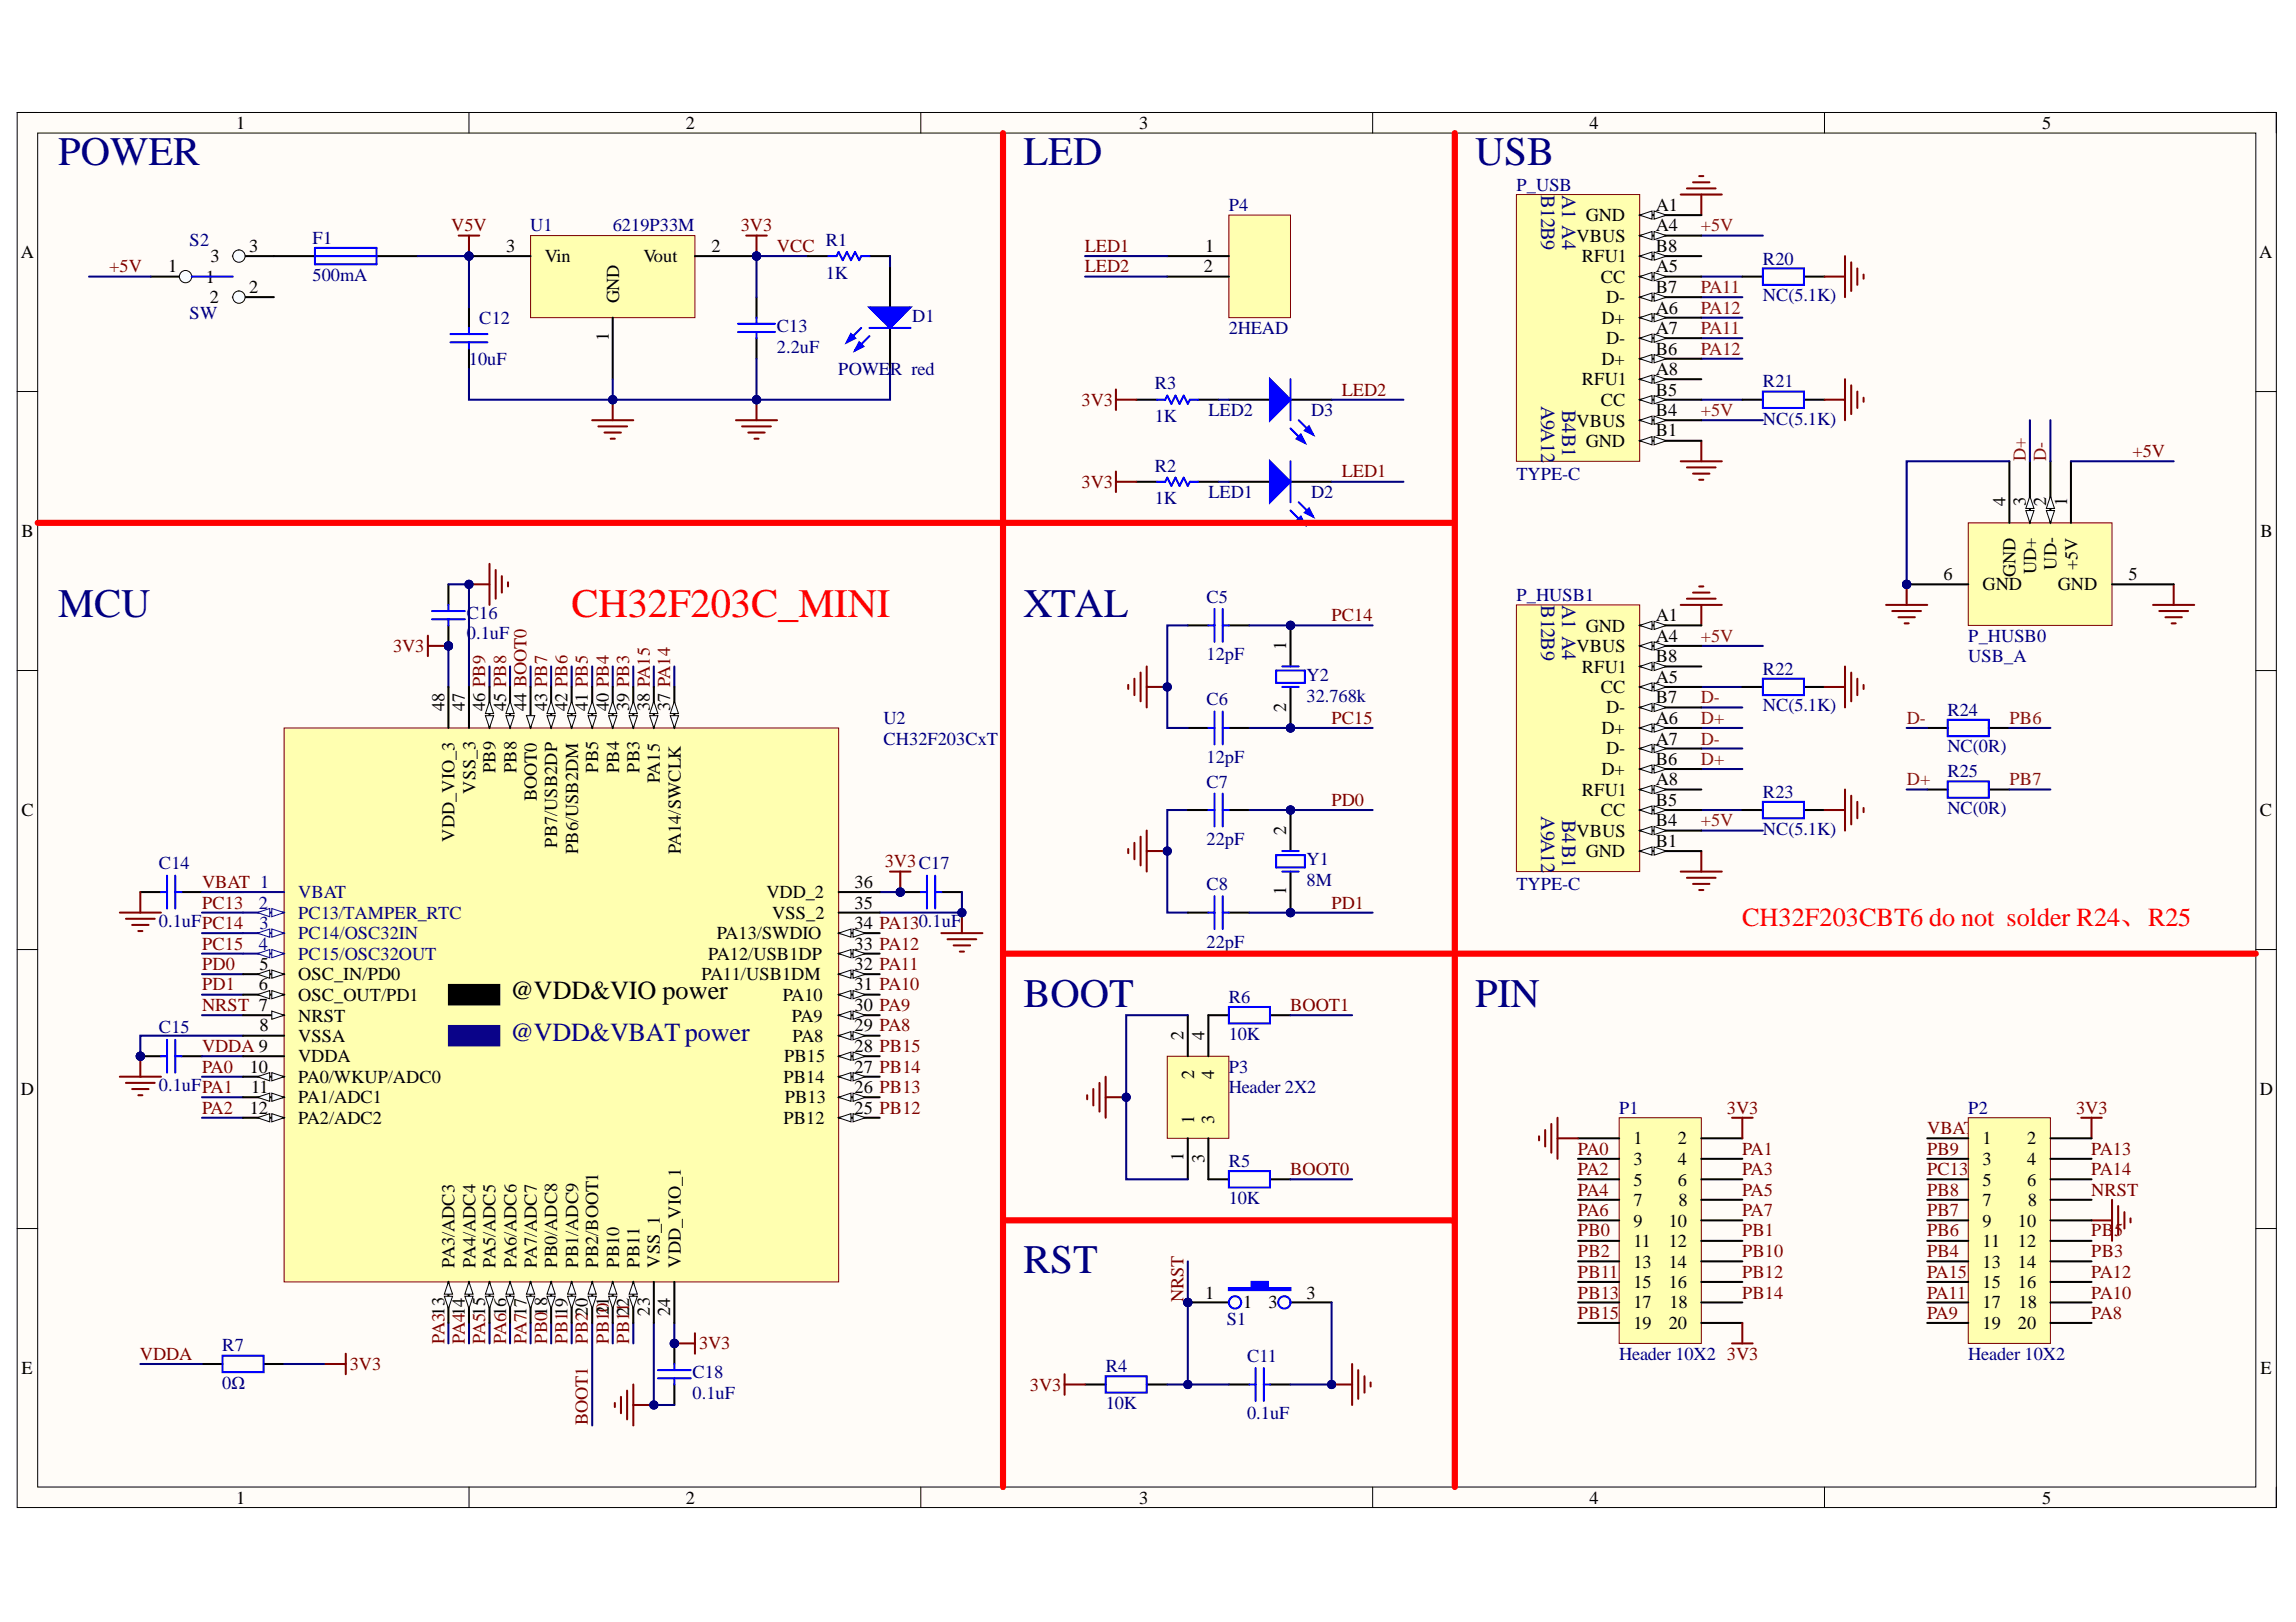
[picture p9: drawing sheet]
<svg xmlns="http://www.w3.org/2000/svg" width="297mm" height="210mm" viewBox="0 0 297 210" stroke-linecap="round" stroke-linejoin="round" font-family="sans-serif">
<defs><g id="words">
<g font-size="5.2" fill="#000080">
<text x="7.5" y="21.4">POWER</text>
<text x="132.4" y="21.4">LED</text>
<text x="190.9" y="21.4">USB</text>
<text x="7.5" y="79.8">MCU</text>
<text x="132.4" y="79.8">XTAL</text>
<text x="132.4" y="130.3">BOOT</text>
<text x="190.9" y="130.3">PIN</text>
<text x="132.4" y="164.7">RST</text>
</g>
<text font-size="5.2" fill="#f00" x="73.9" y="79.8">CH32F203C_MINI</text>
<text font-size="3.4" fill="#f00" x="225.4" y="119.9">CH32F203CBT6 do not solder R24、R25</text>
<text font-size="3.4" x="66" y="129.3">@VDD&amp;VIO power</text>
<text font-size="3.4" fill="#0c0087" x="66" y="134.7">@VDD&amp;VBATpower</text>
<g font-size="2.6" fill="#000080">
<text x="199.4" y="25.2" transform="rotate(90 199.4 25.2)">B12B9</text>
<text x="202.1" y="25.2" transform="rotate(90 202.1 25.2)">A1 A4</text>
<text x="199.4" y="52.5" transform="rotate(90 199.4 52.5)">A9A12</text>
<text x="202.1" y="53.1" transform="rotate(90 202.1 53.1)">B4B1</text>
<text x="199.4" y="78.3" transform="rotate(90 199.4 78.3)">B12B9</text>
<text x="202.1" y="78.3" transform="rotate(90 202.1 78.3)">A1 A4</text>
<text x="199.4" y="105.7" transform="rotate(90 199.4 105.7)">A9A12</text>
<text x="202.1" y="106.2" transform="rotate(90 202.1 106.2)">B4B1</text>
</g>
<g font-size="2.4">
<text x="30.5" y="16.6">1</text>
<text x="88.7" y="16.6">2</text>
<text x="147.4" y="16.6">3</text>
<text x="205.7" y="16.6">4</text>
<text x="264.2" y="16.6">5</text>
<text x="205.2" y="28.7">GND</text>
<text x="214.2" y="27.3">A1</text>
<text x="214.2" y="29.9">A4</text>
<text x="2.7" y="33.4">A</text>
<text x="21.7" y="35.2">1</text>
<text x="27.2" y="33.9">3</text>
<text x="32.2" y="32.6">3</text>
<text x="65.5" y="32.6">3</text>
<text x="70.5" y="33.9">Vin</text>
<text x="83.2" y="33.9">Vout</text>
<text x="92" y="32.6">2</text>
<text x="155.7" y="35.2">2</text>
<text x="155.9" y="32.6">1</text>
<text x="204" y="31.3">VBUS</text>
<text x="204.6" y="33.9">RFU1</text>
<text x="214.2" y="32.6">B8</text>
<text x="214.2" y="35.2">A5</text>
<text x="292.3" y="33.4">A</text>
<text x="26.6" y="36.6">1</text>
<text x="27.2" y="39.2">2</text>
<text x="32.2" y="38">2</text>
<text x="80.1" y="39.2" transform="rotate(-90 80.1 39.2)">GND</text>
<text x="207.1" y="36.6">CC</text>
<text x="207.2" y="41.9">D+</text>
<text x="207.8" y="39.2">D-</text>
<text x="214.2" y="38">B7</text>
<text x="214.2" y="40.6">A6</text>
<text x="78.8" y="44.1" transform="rotate(-90 78.8 44.1)">1</text>
<text x="207.2" y="47.2">D+</text>
<text x="207.8" y="44.5">D-</text>
<text x="214.2" y="45.9">B6</text>
<text x="214.2" y="43.2">A7</text>
<text x="204.6" y="49.9">RFU1</text>
<text x="207.1" y="52.5">CC</text>
<text x="214.2" y="53.8">B4</text>
<text x="214.2" y="51.2">B5</text>
<text x="214.2" y="48.5">A8</text>
<text x="204" y="55.2">VBUS</text>
<text x="205.2" y="57.8">GND</text>
<text x="214.2" y="56.5">B1</text>
<text x="259.5" y="65.5" transform="rotate(-90 259.5 65.5)">4</text>
<text x="262.1" y="65.5" transform="rotate(-90 262.1 65.5)">3</text>
<text x="264.7" y="65.5" transform="rotate(-90 264.7 65.5)">2</text>
<text x="267.4" y="65.5" transform="rotate(-90 267.4 65.5)">1</text>
<text x="2.8" y="69.5">B</text>
<text x="292.5" y="69.5">B</text>
<text x="251.4" y="75.1">6</text>
<text x="256.5" y="76.4">GND</text>
<text x="260.7" y="74.6" transform="rotate(-90 260.7 74.6)">GND</text>
<text x="263.4" y="74.3" transform="rotate(-90 263.4 74.3)">UD+</text>
<text x="266.1" y="73.7" transform="rotate(-90 266.1 73.7)">UD-</text>
<text x="266.2" y="76.4">GND</text>
<text x="268.8" y="73.8" transform="rotate(-90 268.8 73.8)">+5V</text>
<text x="275.4" y="75.1">5</text>
<text x="205.2" y="81.7">GND</text>
<text x="214.2" y="80.4">A1</text>
<text x="214.2" y="83.1">A4</text>
<text x="166.4" y="84.1" transform="rotate(-90 166.4 84.1)">1</text>
<text x="204" y="84.4">VBUS</text>
<text x="204.6" y="87.1">RFU1</text>
<text x="207.1" y="89.7">CC</text>
<text x="214.2" y="85.7">B8</text>
<text x="214.2" y="88.3">A5</text>
<text x="57.5" y="92" transform="rotate(-90 57.5 92)">48</text>
<text x="60.1" y="92" transform="rotate(-90 60.1 92)">47</text>
<text x="62.8" y="92" transform="rotate(-90 62.8 92)">46 PB9</text>
<text x="65.5" y="92" transform="rotate(-90 65.5 92)">45 PB8</text>
<text x="68.1" y="92" transform="rotate(-90 68.1 92)">44 BOOT0</text>
<text x="70.8" y="92" transform="rotate(-90 70.8 92)">43 PB7</text>
<text x="73.4" y="92" transform="rotate(-90 73.4 92)">42 PB6</text>
<text x="76.1" y="92" transform="rotate(-90 76.1 92)">41 PB5</text>
<text x="78.8" y="92" transform="rotate(-90 78.8 92)">40 PB4</text>
<text x="81.4" y="92" transform="rotate(-90 81.4 92)">39 PB3</text>
<text x="84.1" y="92" transform="rotate(-90 84.1 92)">38 PA15</text>
<text x="86.7" y="92" transform="rotate(-90 86.7 92)">37 PA14</text>
<text x="166.4" y="92.1" transform="rotate(-90 166.4 92.1)">2</text>
<text x="207.2" y="95">D+</text>
<text x="207.8" y="92.3">D-</text>
<text x="214.2" y="91">B7</text>
<text x="214.2" y="93.7">A6</text>
<text x="64.1" y="100.1" transform="rotate(-90 64.1 100.1)">PB9</text>
<text x="66.8" y="100.1" transform="rotate(-90 66.8 100.1)">PB8</text>
<text x="77.4" y="100" transform="rotate(-90 77.4 100)">PB5</text>
<text x="80.1" y="100.1" transform="rotate(-90 80.1 100.1)">PB4</text>
<text x="82.7" y="100" transform="rotate(-90 82.7 100)">PB3</text>
<text x="85.4" y="101.3" transform="rotate(-90 85.4 101.3)">PA15</text>
<text x="207.2" y="100.3">D+</text>
<text x="207.8" y="97.6">D-</text>
<text x="214.2" y="99">B6</text>
<text x="214.2" y="96.4">A7</text>
<text x="214.2" y="101.6">A8</text>
<text x="2.8" y="105.7">C</text>
<text x="61.5" y="102.7" transform="rotate(-90 61.5 102.7)">VSS_3</text>
<text x="69.5" y="103.7" transform="rotate(-90 69.5 103.7)">BOOT0</text>
<text x="204.6" y="103">RFU1</text>
<text x="207.1" y="105.7">CC</text>
<text x="214.2" y="106.9">B4</text>
<text x="214.2" y="104.3">B5</text>
<text x="292.4" y="105.7">C</text>
<text x="58.8" y="109" transform="rotate(-90 58.8 109)">VDD_VIO_3</text>
<text x="72.1" y="109.7" transform="rotate(-90 72.1 109.7)">PB7/USB2DP</text>
<text x="74.8" y="110.6" transform="rotate(-90 74.8 110.6)">PB6/USB2DM</text>
<text x="88.1" y="110.6" transform="rotate(-90 88.1 110.6)">PA14/SWCLK</text>
<text x="166.4" y="108" transform="rotate(-90 166.4 108)">2</text>
<text x="204" y="108.3">VBUS</text>
<text x="205.2" y="110.9">GND</text>
<text x="214.2" y="109.6">B1</text>
<text x="99.1" y="116.2">VDD_2</text>
<text x="99.9" y="118.9">VSS_2</text>
<text x="110.6" y="117.6">35</text>
<text x="110.6" y="114.9">36</text>
<text x="166.4" y="115.8" transform="rotate(-90 166.4 115.8)">1</text>
<text x="33.6" y="125.5">5</text>
<text x="91.6" y="124.2">PA12/USB1DP</text>
<text x="92.7" y="121.6">PA13/SWDIO</text>
<text x="110.6" y="125.5">32 PA11</text>
<text x="110.6" y="122.9">33 PA12</text>
<text x="110.6" y="120.2">34 PA130.1uF</text>
<text x="33.5" y="128.1">6</text>
<text x="38.6" y="126.9">OSC_IN/PD0</text>
<text x="38.6" y="129.5">OSC_OUT/PD1</text>
<text x="90.8" y="126.9">PA11/USB1DM</text>
<text x="101.3" y="129.5">PA10</text>
<text x="110.6" y="130.8">30 PA9</text>
<text x="110.6" y="128.1">31 PA10</text>
<text x="33.6" y="133.5">8</text>
<text x="38.6" y="132.2">NRST</text>
<text x="38.6" y="134.8">VSSA</text>
<text x="38.6" y="137.4">VDDA</text>
<text x="101.4" y="137.4">PB15</text>
<text x="102.4" y="132.2">PA9</text>
<text x="102.5" y="134.8">PA8</text>
<text x="110.6" y="136.2">28 PB15</text>
<text x="110.6" y="133.5">29 PA8</text>
<text x="153.1" y="134.6" transform="rotate(-90 153.1 134.6)">2</text>
<text x="155.8" y="134.6" transform="rotate(-90 155.8 134.6)">4</text>
<text x="2.7" y="141.8">D</text>
<text x="32.3" y="138.8">10</text>
<text x="32.5" y="141.5">11</text>
<text x="38.6" y="140.1">PA0/WKUP/ADC0</text>
<text x="38.6" y="142.8">PA1/ADC1</text>
<text x="101.3" y="140.1">PB14</text>
<text x="101.5" y="142.8">PB13</text>
<text x="110.6" y="141.5">26 PB13</text>
<text x="110.6" y="138.8">27 PB14</text>
<text x="154.5" y="139.6" transform="rotate(-90 154.5 139.6)">2</text>
<text x="157.1" y="139.6" transform="rotate(-90 157.1 139.6)">4</text>
<text x="292.4" y="141.8">D</text>
<text x="32.3" y="144.1">12</text>
<text x="38.6" y="145.5">PA2/ADC2</text>
<text x="101.3" y="145.5">PB12</text>
<text x="110.6" y="144.1">25 PB12</text>
<text x="154.5" y="145.5" transform="rotate(-90 154.5 145.5)">1</text>
<text x="157.1" y="145.5" transform="rotate(-90 157.1 145.5)">3</text>
<text x="211.3" y="148.1">1</text>
<text x="217.1" y="148.1">2</text>
<text x="256.5" y="148.1">1</text>
<text x="262.3" y="148.1">2</text>
<text x="153.1" y="150.3" transform="rotate(-90 153.1 150.3)">1</text>
<text x="155.8" y="150.5" transform="rotate(-90 155.8 150.5)">3</text>
<text x="211.3" y="150.7">3</text>
<text x="211.3" y="153.4">5</text>
<text x="217.1" y="150.7">4</text>
<text x="217.1" y="153.4">6</text>
<text x="256.5" y="150.7">3</text>
<text x="256.5" y="153.4">5</text>
<text x="262.3" y="150.7">4</text>
<text x="262.3" y="153.4">6</text>
<text x="211.3" y="156">7</text>
<text x="211.3" y="158.7">9</text>
<text x="211.3" y="161.4">11</text>
<text x="215.9" y="158.7">10</text>
<text x="215.9" y="161.4">12</text>
<text x="217.2" y="156">8</text>
<text x="256.5" y="156">7</text>
<text x="256.5" y="158.7">9</text>
<text x="256.5" y="161.4">11</text>
<text x="261.1" y="158.7">10</text>
<text x="261.1" y="161.4">12</text>
<text x="262.3" y="156">8</text>
<text x="58.8" y="164.1" transform="rotate(-90 58.8 164.1)">PA3/ADC3</text>
<text x="61.5" y="164.1" transform="rotate(-90 61.5 164.1)">PA4/ADC4</text>
<text x="64.1" y="164.1" transform="rotate(-90 64.1 164.1)">PA5/ADC5</text>
<text x="66.8" y="164.1" transform="rotate(-90 66.8 164.1)">PA6/ADC6</text>
<text x="69.5" y="164.1" transform="rotate(-90 69.5 164.1)">PA7/ADC7</text>
<text x="72.1" y="164.1" transform="rotate(-90 72.1 164.1)">PB0/ADC8</text>
<text x="74.8" y="164.1" transform="rotate(-90 74.8 164.1)">PB1/ADC9</text>
<text x="77.4" y="164.1" transform="rotate(-90 77.4 164.1)">PB2/BOOT1</text>
<text x="80.1" y="164.1" transform="rotate(-90 80.1 164.1)">PB10</text>
<text x="82.7" y="164.1" transform="rotate(-90 82.7 164.1)">PB11</text>
<text x="85.4" y="164.1" transform="rotate(-90 85.4 164.1)">VSS_1</text>
<text x="88.1" y="164.1" transform="rotate(-90 88.1 164.1)">VDD_VIO_1</text>
<text x="211.3" y="164.1">13</text>
<text x="211.3" y="166.7">15</text>
<text x="215.9" y="164.1">14</text>
<text x="215.9" y="166.7">16</text>
<text x="256.5" y="164.1">13</text>
<text x="256.5" y="166.7">15</text>
<text x="261.1" y="164.1">14</text>
<text x="261.1" y="166.7">16</text>
<text x="84.1" y="170.2" transform="rotate(-90 84.1 170.2)">23</text>
<text x="86.7" y="170.3" transform="rotate(-90 86.7 170.3)">24</text>
<text x="155.9" y="168">1</text>
<text x="160.8" y="169.3">1</text>
<text x="164.1" y="169.3">3</text>
<text x="169" y="168">3</text>
<text x="211.3" y="169.3">17</text>
<text x="211.3" y="172">19</text>
<text x="215.9" y="172">20</text>
<text x="216" y="169.3">18</text>
<text x="256.5" y="169.3">17</text>
<text x="256.5" y="172">19</text>
<text x="261.1" y="172">20</text>
<text x="261.2" y="169.3">18</text>
<text x="2.8" y="177.8">E</text>
<text x="292.5" y="177.8">E</text>
<text x="30.5" y="194.6">1</text>
<text x="88.7" y="194.6">2</text>
<text x="147.4" y="194.6">3</text>
<text x="205.7" y="194.6">4</text>
<text x="264.2" y="194.6">5</text>
</g>
<g font-size="2.4" fill="#800000">
<text x="58.4" y="29.9">V5V</text>
<text x="95.8" y="29.9">3V3</text>
<text x="14.1" y="35.2">+5V</text>
<text x="100.5" y="32.6">VCC</text>
<text x="140.3" y="32.6">LED1</text>
<text x="140.3" y="35.2">LED2</text>
<text x="139.9" y="52.5">3V3</text>
<text x="173.6" y="51.2">LED2</text>
<text x="275.9" y="59.2">+5V</text>
<text x="139.9" y="63.1">3V3</text>
<text x="173.6" y="61.8">LED1</text>
<text x="172.2" y="80.4">PC14</text>
<text x="50.8" y="84.4">3V3</text>
<text x="172.2" y="93.7">PC15</text>
<text x="172.2" y="104.3">PD0</text>
<text x="114.5" y="112.3">3V3C17</text>
<text x="26.1" y="114.9">VBAT 1</text>
<text x="26.1" y="117.6">PC13</text>
<text x="172.2" y="117.6">PD1</text>
<text x="26.1" y="122.9">PC15</text>
<text x="26.1" y="125.5">PD0</text>
<text x="26.1" y="128.1">PD1</text>
<text x="26.1" y="130.8">NRST 7</text>
<text x="166.9" y="130.8">BOOT1</text>
<text x="26.1" y="136.2">VDDA 9</text>
<text x="26.1" y="138.8">PA0</text>
<text x="26.1" y="144.1">PA2</text>
<text x="204.1" y="149.4">PA0</text>
<text x="223.4" y="144.1">3V3</text>
<text x="225.4" y="149.4">PA1</text>
<text x="249.3" y="149.4">PB9</text>
<text x="249.3" y="146.7">VBAT</text>
<text x="268.6" y="144.1">3V3</text>
<text x="270.5" y="149.4">PA13</text>
<text x="166.9" y="152.1">BOOT0</text>
<text x="204.1" y="152.1">PA2</text>
<text x="204.1" y="154.8">PA4</text>
<text x="225.4" y="152.1">PA3</text>
<text x="225.4" y="154.8">PA5</text>
<text x="249.3" y="154.8">PB8</text>
<text x="249.3" y="152.1">PC13</text>
<text x="270.5" y="152.1">PA14</text>
<text x="270.5" y="154.8">NRST</text>
<text x="204.1" y="157.4">PA6</text>
<text x="204.1" y="160">PB0</text>
<text x="225.4" y="157.4">PA7</text>
<text x="225.4" y="160">PB1</text>
<text x="249.3" y="160">PB6</text>
<text x="249.3" y="157.4">PB7</text>
<text x="270.5" y="160">PB</text>
<text x="273.5" y="160">5</text>
<text x="204.1" y="162.7">PB2</text>
<text x="204.1" y="165.3">PB11</text>
<text x="225.4" y="162.7">PB10</text>
<text x="225.4" y="165.3">PB12</text>
<text x="249.3" y="162.7">PB4</text>
<text x="249.3" y="165.3">PA15</text>
<text x="270.5" y="165.3">PA12</text>
<text x="270.5" y="162.7">PB3</text>
<text x="57.5" y="173.9" transform="rotate(-90 57.5 173.9)">PA313</text>
<text x="60.1" y="173.9" transform="rotate(-90 60.1 173.9)">PA414</text>
<text x="62.8" y="173.9" transform="rotate(-90 62.8 173.9)">PA515</text>
<text x="65.5" y="173.9" transform="rotate(-90 65.5 173.9)">PA616</text>
<text x="68.1" y="173.9" transform="rotate(-90 68.1 173.9)">PA717</text>
<text x="70.8" y="173.9" transform="rotate(-90 70.8 173.9)">PB018</text>
<text x="73.4" y="173.9" transform="rotate(-90 73.4 173.9)">PB119</text>
<text x="76.1" y="173.9" transform="rotate(-90 76.1 173.9)">PB220</text>
<text x="78.8" y="173.9" transform="rotate(-90 78.8 173.9)">PB1201</text>
<text x="81.4" y="173.9" transform="rotate(-90 81.4 173.9)">PB1212</text>
<text x="153.1" y="168.5" transform="rotate(-90 153.1 168.5)">NRST</text>
<text x="204.1" y="168">PB13</text>
<text x="204.1" y="170.7">PB15</text>
<text x="225.4" y="168">PB14</text>
<text x="249.3" y="170.7">PA9</text>
<text x="249.3" y="168">PA11</text>
<text x="270.5" y="170.7">PA8</text>
<text x="270.5" y="168">PA10</text>
<text x="18.1" y="176">VDDA</text>
<text x="45.3" y="177.3">3V3</text>
<text x="90.4" y="174.6">3V3</text>
<text x="133.2" y="180">3V3</text>
<text x="223.4" y="176">3V3</text>
<text x="76.1" y="184.4" transform="rotate(-90 76.1 184.4)">BOOT1</text>
</g>
<g font-size="2.4" fill="#000080">
<text x="68.6" y="29.9">U1</text>
<text x="79.3" y="29.9">6219P33M</text>
<text x="159" y="27.3">P4</text>
<text x="196.2" y="24.7">P_USB</text>
<text x="24.5" y="31.8">S2</text>
<text x="40.4" y="31.5">F1</text>
<text x="106.8" y="31.8">R1</text>
<text x="228.1" y="34.2">R20</text>
<text x="24.5" y="41.3">SW</text>
<text x="40.4" y="36.3">500mA</text>
<text x="62" y="41.9">C12</text>
<text x="106.8" y="36.1">1K</text>
<text x="118" y="41.7">D1</text>
<text x="228.1" y="39">NC(5.1K)</text>
<text x="60.7" y="47.2">10uF</text>
<text x="100.5" y="42.9">C13</text>
<text x="100.5" y="45.6">2.2uF</text>
<text x="159" y="43.2">2HEAD</text>
<text x="108.5" y="48.5">POWER red</text>
<text x="149.4" y="50.4">R3</text>
<text x="156.3" y="53.8">LED2</text>
<text x="169.6" y="53.8">D3</text>
<text x="228.1" y="50.1">R21</text>
<text x="149.4" y="54.6">1K</text>
<text x="228.1" y="54.9">NC(5.1K)</text>
<text x="149.4" y="65.3">1K</text>
<text x="149.4" y="61">R2</text>
<text x="156.3" y="64.5">LED1</text>
<text x="169.6" y="64.5">D2</text>
<text x="196.2" y="62.1">TYPE-C</text>
<text x="196.2" y="77.8">P_HUSB1</text>
<text x="60.4" y="80.1">C16</text>
<text x="60.4" y="82.8">0.1uF</text>
<text x="156.1" y="78">C5</text>
<text x="254.6" y="83.1">P_HUSB0</text>
<text x="156.1" y="85.5">12pF</text>
<text x="169" y="88.1">Y2</text>
<text x="228.1" y="87.3">R22</text>
<text x="254.6" y="85.7">USB_A</text>
<text x="114.3" y="93.7">U2</text>
<text x="156.1" y="91.3">C6</text>
<text x="169" y="90.8">32.768k</text>
<text x="228.1" y="92">NC(5.1K)</text>
<text x="251.9" y="92.6">R24</text>
<text x="114.3" y="96.4">CH32F203CxT</text>
<text x="156.1" y="98.7">12pF</text>
<text x="156.1" y="101.9">C7</text>
<text x="251.9" y="97.4">NC(0R)</text>
<text x="251.9" y="100.6">R25</text>
<text x="228.1" y="103.2">R23</text>
<text x="251.9" y="105.3">NC(0R)</text>
<text x="20.6" y="112.5">C14</text>
<text x="156.1" y="109.3">22pF</text>
<text x="169" y="112">Y1</text>
<text x="228.1" y="108">NC(5.1K)</text>
<text x="20.6" y="119.9">0.1uFPC14</text>
<text x="156.1" y="115.2">C8</text>
<text x="169" y="114.6">8M</text>
<text x="196.2" y="115.2">TYPE-C</text>
<text x="156.1" y="122.6">22pF</text>
<text x="159" y="129.7">R6</text>
<text x="20.6" y="133.7">C15</text>
<text x="159" y="134.6">10K</text>
<text x="20.6" y="141.2">0.1uFPA1</text>
<text x="159" y="138.8">P3</text>
<text x="159" y="141.5">Header 2X2</text>
<text x="209.5" y="144.1">P1</text>
<text x="254.6" y="144.1">P2</text>
<text x="159" y="151.1">R5</text>
<text x="159" y="155.8">10K</text>
<text x="158.7" y="171.4">S1</text>
<text x="28.8" y="174.9">R7</text>
<text x="28.8" y="179.7">0Ω</text>
<text x="89.6" y="178.4">C18</text>
<text x="143.1" y="177.6">R4</text>
<text x="161.3" y="176.2">C11</text>
<text x="209.5" y="176">Header 10X2</text>
<text x="254.6" y="176">Header 10X2</text>
<text x="89.6" y="181.1">0.1uF</text>
<text x="143.1" y="182.3">10K</text>
<text x="161.3" y="183.7">0.1uF</text>
</g>
<g font-size="2.4" fill="#781915">
<text x="220" y="29.9">+5V</text>
<text x="220" y="40.6">PA12</text>
<text x="220" y="38">PA11</text>
<text x="220" y="43.2">PA11</text>
<text x="220" y="45.9">PA12</text>
<text x="220" y="53.8">+5V</text>
<text x="262.1" y="59.7" transform="rotate(-90 262.1 59.7)">D+</text>
<text x="264.7" y="59.7" transform="rotate(-90 264.7 59.7)">D-</text>
<text x="220" y="83.1">+5V</text>
<text x="220" y="93.7">D+</text>
<text x="220" y="91">D-</text>
<text x="246.7" y="93.7">D-</text>
<text x="260" y="93.7">PB6</text>
<text x="220" y="96.4">D-</text>
<text x="220" y="99">D+</text>
<text x="246.7" y="101.6">D+</text>
<text x="260" y="101.6">PB7</text>
<text x="220" y="106.9">+5V</text>
</g>
<g font-size="2.4" fill="#0c0087">
<text x="33.5" y="117.6">2</text>
<text x="38.6" y="116.2">VBAT</text>
<text x="38.6" y="118.9">PC13/TAMPER_RTC</text>
<text x="33.5" y="122.9">4</text>
<text x="33.6" y="120.2">3</text>
<text x="38.6" y="121.6">PC14/OSC32IN</text>
<text x="38.6" y="124.2">PC15/OSC32OUT</text>
</g>
</g></defs>
<path d="M2.2 14.6h292.3v180.5h-292.3z" fill-rule="evenodd" fill="#fffcf8"/>
<path d="M2.2 14.6h292.3v180.5h-292.3z" fill="none" stroke="#000" stroke-width=".13"/>
<path d="M4.9 17.2h286.9v175.2h-286.9z" fill-rule="evenodd" fill="#fffcf8"/>
<g fill="none" stroke="#000" stroke-width=".13">
<path d="M2.2 14.6h2.7M4.9 17.2h286.9v175.2h-286.9zM60.7 14.6v2.6M119.1 14.6v2.6M177.6 14.6v2.6M236 14.6v2.6M291.8 14.6h2.7v2.6M2.2 50.7h2.7M291.8 50.7h2.7M2.2 86.8h2.7M291.8 86.8h2.7M2.2 122.9h2.7"/>
<path d="M291.8 122.9h2.7M2.2 159h2.7M291.8 159h2.7M60.7 192.4v2.7M119.1 192.4v2.7M177.6 192.4v2.7M236 192.4v2.7M294.5 192.4v2.7"/>
</g>
<path d="M151 136.7h8v10.6h-8z" fill-rule="evenodd" fill="#ffffb0"/>
<path d="M151 136.7h8v10.6h-8z" fill="none" stroke="#800000" stroke-width=".13"/>
<path d="M153.7 131.4v5.3M156.3 131.4v5.3M153.7 147.3v5.3M156.3 147.3v5.3" fill="none" stroke="#000" stroke-width=".26"/>
<path d="M153.7 131.4h-8v21.2h8" fill="none" stroke="#000080" stroke-width=".26"/>
<circle cx="145.7" cy="142" r=".53" fill="#000080"/>
<circle cx="145.7" cy="142" r=".53" fill="none" stroke="#000080" stroke-width=".13"/>
<path d="M143 139.3v5.3M140.6 141.7v.6M141.4 140.9v2.2M142.2 140.1v3.8M143 142h2.7" fill="none" stroke="#800000" stroke-width=".26"/>
<circle cx="145.7" cy="142" r=".53" fill="#000080"/>
<circle cx="145.7" cy="142" r=".53" fill="none" stroke="#000080" stroke-width=".13"/>
<path d="M140.4 179.2h2.6M148.4 179.2h2.6M159 179.2h2.6M164.3 179.2h2.7" fill="none" stroke="#000" stroke-width=".26"/>
<path d="M143 178.1h5.4v2.1h-5.4zM161.6 179.2h.8M162.4 177v4.3M163.5 177v4.3M163.5 179.2h.8" fill="none" stroke="#00f" stroke-width=".26"/>
<circle cx="153.7" cy="168.5" r=".53" fill="#000080"/>
<circle cx="153.7" cy="168.5" r=".53" fill="none" stroke="#000080" stroke-width=".13"/>
<path d="M153.7 168.5h5.3" fill="none" stroke="#000" stroke-width=".26"/>
<circle cx="153.7" cy="168.5" r=".53" fill="#000080"/>
<circle cx="153.7" cy="168.5" r=".53" fill="none" stroke="#000080" stroke-width=".13"/>
<path d="M167 168.5h5.3" fill="none" stroke="#000" stroke-width=".26"/>
<path d="M159 166.7h2.9v-.8h2.1v.8h3v.3h-8z" fill-rule="evenodd" fill="#00f"/>
<g fill="none" stroke="#00f" stroke-width=".26">
<path d="M159 166.7h2.9v-.8h2.1v.8h3v.3h-8z"/>
<circle cx="159.8" cy="168.5" r=".8"/>
<circle cx="166.2" cy="168.5" r=".8"/>
</g>
<path d="M151 179.2h8" fill="none" stroke="#000080" stroke-width=".26"/>
<circle cx="153.7" cy="179.2" r=".53" fill="#000080"/>
<circle cx="153.7" cy="179.2" r=".53" fill="none" stroke="#000080" stroke-width=".13"/>
<path d="M153.7 163.2v16" fill="none" stroke="#000080" stroke-width=".26"/>
<circle cx="153.7" cy="179.2" r=".53" fill="#000080"/>
<circle cx="153.7" cy="179.2" r=".53" fill="none" stroke="#000080" stroke-width=".13"/>
<circle cx="153.7" cy="168.5" r=".53" fill="#000080"/>
<circle cx="153.7" cy="168.5" r=".53" fill="none" stroke="#000080" stroke-width=".13"/>
<path d="M172.3 168.5v10.7h-5.3" fill="none" stroke="#000080" stroke-width=".26"/>
<circle cx="172.3" cy="179.2" r=".53" fill="#000080"/>
<circle cx="172.3" cy="179.2" r=".53" fill="none" stroke="#000080" stroke-width=".13"/>
<path d="M172.3 179.2h2.6M174.9 176.5v5.3M175.7 177.3v3.7M176.5 178.1v2.1M177.3 178.9v.5" fill="none" stroke="#800000" stroke-width=".26"/>
<circle cx="172.3" cy="179.2" r=".53" fill="#000080"/>
<circle cx="172.3" cy="179.2" r=".53" fill="none" stroke="#000080" stroke-width=".13"/>
<path d="M137.7 177.8v2.7M137.7 179.2h2.7" fill="none" stroke="#800000" stroke-width=".26"/>
<circle cx="153.7" cy="168.5" r=".53" fill="#000080"/>
<circle cx="153.7" cy="168.5" r=".53" fill="none" stroke="#000080" stroke-width=".13"/>
<circle cx="167" cy="80.9" r=".53" fill="#000080"/>
<circle cx="167" cy="80.9" r=".53" fill="none" stroke="#000080" stroke-width=".13"/>
<circle cx="167" cy="94.2" r=".53" fill="#000080"/>
<circle cx="167" cy="94.2" r=".53" fill="none" stroke="#000080" stroke-width=".13"/>
<path d="M167 80.9v5.3" fill="none" stroke="#000" stroke-width=".26"/>
<circle cx="167" cy="80.9" r=".53" fill="#000080"/>
<circle cx="167" cy="80.9" r=".53" fill="none" stroke="#000080" stroke-width=".13"/>
<path d="M167 88.9v5.3" fill="none" stroke="#000" stroke-width=".26"/>
<circle cx="167" cy="94.2" r=".53" fill="#000080"/>
<circle cx="167" cy="94.2" r=".53" fill="none" stroke="#000080" stroke-width=".13"/>
<path d="M157.1 78.8v4.3M158.2 78.8v4.3M156.3 94.2h.8M156.3 80.9h.8M157.1 92.1v4.2M158.2 92.1v4.2M158.2 94.2h.8M158.2 80.9h.8M165.1 86.8h3.7v1.6h-3.7zM165.9 88.9h2.1M165.9 86.2h2.1" fill="none" stroke="#00f" stroke-width=".26"/>
<path d="M153.7 94.2h2.6M153.7 80.9h2.6M159 94.2h2.6M159 80.9h2.6" fill="none" stroke="#000" stroke-width=".26"/>
<path d="M146 88.6v.6M146.8 87.8v2.2M147.6 87v3.8M148.4 86.2v5.4M148.4 88.9h2.6" fill="none" stroke="#800000" stroke-width=".26"/>
<circle cx="151" cy="88.9" r=".53" fill="#000080"/>
<circle cx="151" cy="88.9" r=".53" fill="none" stroke="#000080" stroke-width=".13"/>
<path d="M153.7 80.9h-2.7v13.3h2.7" fill="none" stroke="#000080" stroke-width=".26"/>
<circle cx="151" cy="88.9" r=".53" fill="#000080"/>
<circle cx="151" cy="88.9" r=".53" fill="none" stroke="#000080" stroke-width=".13"/>
<path d="M161.6 94.2h16" fill="none" stroke="#000080" stroke-width=".26"/>
<circle cx="167" cy="94.2" r=".53" fill="#000080"/>
<circle cx="167" cy="94.2" r=".53" fill="none" stroke="#000080" stroke-width=".13"/>
<path d="M161.6 80.9h16" fill="none" stroke="#000080" stroke-width=".26"/>
<circle cx="167" cy="80.9" r=".53" fill="#000080"/>
<circle cx="167" cy="80.9" r=".53" fill="none" stroke="#000080" stroke-width=".13"/>
<circle cx="167" cy="118.1" r=".53" fill="#000080"/>
<circle cx="167" cy="118.1" r=".53" fill="none" stroke="#000080" stroke-width=".13"/>
<circle cx="167" cy="104.8" r=".53" fill="#000080"/>
<circle cx="167" cy="104.8" r=".53" fill="none" stroke="#000080" stroke-width=".13"/>
<path d="M167 112.8v5.3" fill="none" stroke="#000" stroke-width=".26"/>
<circle cx="167" cy="118.1" r=".53" fill="#000080"/>
<circle cx="167" cy="118.1" r=".53" fill="none" stroke="#000080" stroke-width=".13"/>
<path d="M167 104.8v5.3" fill="none" stroke="#000" stroke-width=".26"/>
<circle cx="167" cy="104.8" r=".53" fill="#000080"/>
<circle cx="167" cy="104.8" r=".53" fill="none" stroke="#000080" stroke-width=".13"/>
<path d="M165.1 110.7h3.7v1.6h-3.7zM165.9 110.1h2.1M165.9 112.8h2.1" fill="none" stroke="#00f" stroke-width=".26"/>
<path d="M153.7 104.8h-2.7v13.3h2.7" fill="none" stroke="#000080" stroke-width=".26"/>
<circle cx="151" cy="110.1" r=".53" fill="#000080"/>
<circle cx="151" cy="110.1" r=".53" fill="none" stroke="#000080" stroke-width=".13"/>
<path d="M153.7 104.8h2.6M153.7 118.1h2.6M159 104.8h2.6M159 118.1h2.6" fill="none" stroke="#000" stroke-width=".26"/>
<path d="M156.3 104.8h.8M156.3 118.1h.8M157.1 102.7v4.2M157.1 116v4.2M158.2 102.7v4.2M158.2 116v4.2M158.2 104.8h.8M158.2 118.1h.8" fill="none" stroke="#00f" stroke-width=".26"/>
<path d="M161.6 104.8h16" fill="none" stroke="#000080" stroke-width=".26"/>
<circle cx="167" cy="104.8" r=".53" fill="#000080"/>
<circle cx="167" cy="104.8" r=".53" fill="none" stroke="#000080" stroke-width=".13"/>
<path d="M161.6 118.1h16" fill="none" stroke="#000080" stroke-width=".26"/>
<circle cx="167" cy="118.1" r=".53" fill="#000080"/>
<circle cx="167" cy="118.1" r=".53" fill="none" stroke="#000080" stroke-width=".13"/>
<path d="M156.3 131.4h2.7M164.3 131.4h2.7M156.3 152.6h2.7M164.3 152.6h2.7" fill="none" stroke="#000" stroke-width=".26"/>
<path d="M159 130.3h5.3v2.1h-5.3zM159 151.6h5.3v2.1h-5.3z" fill="none" stroke="#00f" stroke-width=".26"/>
<path d="M167 131.4h7.9M167 152.6h7.9" fill="none" stroke="#000080" stroke-width=".26"/>
<path d="M146 109.9v.5M146.8 109.1v2.1M147.6 108.3v3.7M148.4 107.5v5.3M148.4 110.1h2.6" fill="none" stroke="#800000" stroke-width=".26"/>
<circle cx="151" cy="110.1" r=".53" fill="#000080"/>
<circle cx="151" cy="110.1" r=".53" fill="none" stroke="#000080" stroke-width=".13"/>
<path d="M59.3 30.5h2.7M60.7 30.5v2.6" fill="none" stroke="#800000" stroke-width=".26"/>
<circle cx="60.7" cy="33.1" r=".53" fill="#000080"/>
<circle cx="60.7" cy="33.1" r=".53" fill="none" stroke="#000080" stroke-width=".13"/>
<path d="M35.4 33.1h5.3M48.7 33.1h5.3M60.7 39.8v2.6M60.7 45.1v2.6" fill="none" stroke="#000" stroke-width=".26"/>
<path d="M40.7 32.1h8v2.1h-8zM40.7 33.1h8M58.3 44.3h4.8M58.3 43.2h4.8M60.7 42.4v.8M60.7 44.3v.8" fill="none" stroke="#00f" stroke-width=".26"/>
<path d="M96.5 30.5h2.7M97.9 30.5v2.6" fill="none" stroke="#800000" stroke-width=".26"/>
<circle cx="97.9" cy="33.1" r=".53" fill="#000080"/>
<circle cx="97.9" cy="33.1" r=".53" fill="none" stroke="#000080" stroke-width=".13"/>
<path d="M76.6 54.4h5.3M77.4 55.2h3.7M78.2 56h2.1M79 56.8h.5M79.3 51.7v2.7" fill="none" stroke="#800000" stroke-width=".26"/>
<circle cx="79.3" cy="51.7" r=".53" fill="#000080"/>
<circle cx="79.3" cy="51.7" r=".53" fill="none" stroke="#000080" stroke-width=".13"/>
<path d="M95.2 54.4h5.3M96 55.2h3.7M96.8 56h2.1M97.6 56.8h.5M97.9 51.7v2.7" fill="none" stroke="#800000" stroke-width=".26"/>
<circle cx="97.9" cy="51.7" r=".53" fill="#000080"/>
<circle cx="97.9" cy="51.7" r=".53" fill="none" stroke="#000080" stroke-width=".13"/>
<path d="M97.9 38.5v2.6M97.9 43.8v2.6" fill="none" stroke="#000" stroke-width=".26"/>
<path d="M95.5 43h4.8M95.5 41.9h4.8M97.9 41.1v.8M97.9 43v.8" fill="none" stroke="#00f" stroke-width=".26"/>
<path d="M104.5 33.1h-6.6v5.4" fill="none" stroke="#000080" stroke-width=".26"/>
<circle cx="97.9" cy="33.1" r=".53" fill="#000080"/>
<circle cx="97.9" cy="33.1" r=".53" fill="none" stroke="#000080" stroke-width=".13"/>
<path d="M115.1 34.5v5.3M115.1 42.4v5.3" fill="none" stroke="#000" stroke-width=".26"/>
<path d="M112.5 39.8h5.3l-2.7 2.6z" fill="#00f"/>
<path d="M112.5 39.8h5.3l-2.7 2.6zM111.4 42.4l-1.8 1.9M112.5 43.5l-1.9 1.9" fill="none" stroke="#00f" stroke-width=".26"/>
<path d="M111.2 44.3l.5 .5-1.1 .6z" fill="#00f"/>
<path d="M111.2 44.3l.5 .5-1.1 .6z" fill="none" stroke="#00f" stroke-width=".26"/>
<path d="M110.1 43.2l.5 .6-1 .5z" fill="#00f"/>
<path d="M107.2 33.1h1l.3-.5 .5 1.1 .6-1.1 .5 1.1 .5-1.1 .6 1.1 .2-.6h1.1M110.1 43.2l.5 .6-1 .5zM112.5 42.4h5.3" fill="none" stroke="#00f" stroke-width=".26"/>
<path d="M104.5 33.1h2.7M112.5 33.1h2.6" fill="none" stroke="#000" stroke-width=".26"/>
<path d="M60.7 47.7v4h54.4v-4" fill="none" stroke="#000080" stroke-width=".26"/>
<circle cx="79.3" cy="51.7" r=".53" fill="#000080"/>
<circle cx="79.3" cy="51.7" r=".53" fill="none" stroke="#000080" stroke-width=".13"/>
<circle cx="97.9" cy="51.7" r=".53" fill="#000080"/>
<circle cx="97.9" cy="51.7" r=".53" fill="none" stroke="#000080" stroke-width=".13"/>
<path d="M115.1 33.1v1.4" fill="none" stroke="#000080" stroke-width=".26"/>
<path d="M19.5 35.8h5.3" fill="none" stroke="#000" stroke-width=".26"/>
<circle cx="24" cy="35.8" r=".8" fill="#f8fcff"/>
<circle cx="24" cy="35.8" r=".8" fill="none" stroke="#000" stroke-width=".13"/>
<path d="M30.1 33.1h5.3" fill="none" stroke="#000" stroke-width=".26"/>
<circle cx="30.9" cy="33.1" r=".8" fill="#f8fcff"/>
<circle cx="30.9" cy="33.1" r=".8" fill="none" stroke="#000" stroke-width=".13"/>
<path d="M30.1 38.5h5.3" fill="none" stroke="#000" stroke-width=".26"/>
<circle cx="30.9" cy="38.5" r=".8" fill="#f8fcff"/>
<circle cx="30.9" cy="38.5" r=".8" fill="none" stroke="#000" stroke-width=".13"/>
<path d="M24.8 35.8h5.3" fill="none" stroke="#00f" stroke-width=".26"/>
<path d="M11.5 35.8h8M54 33.1h6.7v6.7" fill="none" stroke="#000080" stroke-width=".26"/>
<circle cx="60.7" cy="33.1" r=".53" fill="#000080"/>
<circle cx="60.7" cy="33.1" r=".53" fill="none" stroke="#000080" stroke-width=".13"/>
<path d="M97.9 46.4v5.3" fill="none" stroke="#000080" stroke-width=".26"/>
<circle cx="97.9" cy="51.7" r=".53" fill="#000080"/>
<circle cx="97.9" cy="51.7" r=".53" fill="none" stroke="#000080" stroke-width=".13"/>
<path d="M244 78.3h5.3M244.8 79.1h3.7M245.6 79.9h2.1M246.7 75.6v2.7M246.4 80.7h.5" fill="none" stroke="#800000" stroke-width=".26"/>
<circle cx="246.7" cy="75.6" r=".53" fill="#000080"/>
<circle cx="246.7" cy="75.6" r=".53" fill="none" stroke="#000080" stroke-width=".13"/>
<path d="M278.5 78.3h5.4M279.4 79.1h3.7M280.1 79.9h2.2M281.2 75.6v2.7M280.9 80.7h.6" fill="none" stroke="#800000" stroke-width=".26"/>
<circle cx="246.7" cy="75.6" r=".53" fill="#000080"/>
<circle cx="246.7" cy="75.6" r=".53" fill="none" stroke="#000080" stroke-width=".13"/>
<path d="M254.6 67.7h18.6v13.2h-18.6z" fill-rule="evenodd" fill="#ffffb0"/>
<path d="M254.6 67.7h18.6v13.2h-18.6z" fill="none" stroke="#800000" stroke-width=".13"/>
<path d="M260 59.7v8M267.9 59.7v8M246.7 75.6h7.9" fill="none" stroke="#000" stroke-width=".26"/>
<circle cx="246.7" cy="75.6" r=".53" fill="#000080"/>
<circle cx="246.7" cy="75.6" r=".53" fill="none" stroke="#000080" stroke-width=".13"/>
<path d="M262.6 59.7v8" fill="none" stroke="#000" stroke-width=".26"/>
<path d="M262.1 66.1h1l-.5 1.6z" fill="#f8fcff"/>
<path d="M262.1 66.1h1l-.5 1.6z" fill="none" stroke="#000" stroke-width=".13"/>
<path d="M262.6 64.2l.5 1.6h-1z" fill="#f8fcff"/>
<path d="M262.6 64.2l.5 1.6h-1z" fill="none" stroke="#000" stroke-width=".13"/>
<path d="M265.3 59.7v8" fill="none" stroke="#000" stroke-width=".26"/>
<path d="M264.7 66.1h1.1l-.5 1.6z" fill="#f8fcff"/>
<path d="M264.7 66.1h1.1l-.5 1.6z" fill="none" stroke="#000" stroke-width=".13"/>
<path d="M265.3 64.2l.5 1.6h-1.1z" fill="#f8fcff"/>
<path d="M265.3 64.2l.5 1.6h-1.1z" fill="none" stroke="#000" stroke-width=".13"/>
<path d="M273.2 75.6h8" fill="none" stroke="#000" stroke-width=".26"/>
<path d="M260 59.7h-13.3v15.9M262.6 54.4v5.3M265.3 54.4v5.3" fill="none" stroke="#000080" stroke-width=".26"/>
<circle cx="246.7" cy="75.6" r=".53" fill="#000080"/>
<circle cx="246.7" cy="75.6" r=".53" fill="none" stroke="#000080" stroke-width=".13"/>
<path d="M267.9 59.7h13.3" fill="none" stroke="#000080" stroke-width=".26"/>
<path d="M269.3 144.6h2.6M270.6 157.9h2.6M270.6 144.6v2.7M273.2 155.3v5.3M274 156.1v3.7M274.8 156.9v2.1M275.6 157.7v.5" fill="none" stroke="#800000" stroke-width=".26"/>
<path d="M159 62.3h5.3M167 62.3h5.3" fill="none" stroke="#000" stroke-width=".26"/>
<path d="M164.3 59.7l2.7 2.6-2.7 2.7z" fill="#00f"/>
<path d="M164.3 59.7l2.7 2.6-2.7 2.7zM167 66.1l1.8 1.8M168 65l1.9 1.9" fill="none" stroke="#00f" stroke-width=".26"/>
<path d="M169.3 65.8l.6 1.1-1.1-.6z" fill="#00f"/>
<path d="M169.3 65.8l.6 1.1-1.1-.6z" fill="none" stroke="#00f" stroke-width=".26"/>
<path d="M168.3 66.9l.5 1-1-.5z" fill="#00f"/>
<path d="M167 59.7v5.3M149.7 62.3h1l.3-.5 .5 1.1 .6-1.1 .5 1.1 .5-1.1 .6 1.1 .2-.6h1.1M168.3 66.9l.5 1-1-.5z" fill="none" stroke="#00f" stroke-width=".26"/>
<path d="M159 51.7h5.3M167 51.7h5.3M147 62.3h2.7M155 62.3h2.7" fill="none" stroke="#000" stroke-width=".26"/>
<path d="M164.3 49.1l2.7 2.6-2.7 2.7z" fill="#00f"/>
<path d="M164.3 49.1l2.7 2.6-2.7 2.7zM167 55.4l1.8 1.9M168 54.4l1.9 1.8" fill="none" stroke="#00f" stroke-width=".26"/>
<path d="M168.8 55.7l.5-.5 .6 1z" fill="#00f"/>
<path d="M168.8 55.7l.5-.5 .6 1z" fill="none" stroke="#00f" stroke-width=".26"/>
<path d="M168.3 56.2l.5 1.1-1-.5z" fill="#00f"/>
<path d="M149.7 51.7h1l.3-.5 .5 1.1 .6-1.1 .5 1.1 .5-1.1 .6 1.1 .2-.6h1.1M167 49.1v5.3M168.3 56.2l.5 1.1-1-.5z" fill="none" stroke="#00f" stroke-width=".26"/>
<path d="M147 51.7h2.7M155 51.7h2.7" fill="none" stroke="#000" stroke-width=".26"/>
<path d="M157.7 51.7h1.3M172.3 51.7h9.3M157.7 62.3h1.3M172.3 62.3h9.3" fill="none" stroke="#000080" stroke-width=".26"/>
<path d="M159 27.8h8v13.3h-8z" fill-rule="evenodd" fill="#ffffb0"/>
<path d="M159 27.8h8v13.3h-8z" fill="none" stroke="#800000" stroke-width=".13"/>
<path d="M151 33.1h8M151 35.8h8" fill="none" stroke="#000" stroke-width=".26"/>
<path d="M140.4 33.1h10.6M140.4 35.8h10.6M220.1 83.6h8M220.1 88.9h5.3M220.1 91.6h5.3M220.1 94.2h5.3M220.1 96.9h5.3M220.1 99.5h5.3M220.1 107.5h8M220.1 104.8h5.3" fill="none" stroke="#000080" stroke-width=".26"/>
<path d="M217.4 78.3h5.4M218.2 77.5h3.8M219 76.7h2.2M219.8 75.9h.6M220.1 78.3v2.6M217.4 112.8h5.4M218.2 113.6h3.8M219 114.4h2.2M219.8 115.2h.6M220.1 110.1v2.7" fill="none" stroke="#800000" stroke-width=".26"/>
<path d="M196.2 78.3h15.9v34.5h-15.9z" fill-rule="evenodd" fill="#ffffb0"/>
<path d="M196.2 78.3h15.9v34.5h-15.9z" fill="none" stroke="#800000" stroke-width=".13"/>
<path d="M212.1 110.1h8" fill="none" stroke="#000" stroke-width=".26"/>
<path d="M212.1 110.1l1.6-.5v1.1z" fill="#f8fcff"/>
<path d="M212.1 110.1l1.6-.5v1.1z" fill="none" stroke="#000" stroke-width=".13"/>
<path d="M214 109.6l1.6 .5-1.6 .6z" fill="#f8fcff"/>
<path d="M214 109.6l1.6 .5-1.6 .6z" fill="none" stroke="#000" stroke-width=".13"/>
<path d="M212.1 107.5h8" fill="none" stroke="#000" stroke-width=".26"/>
<path d="M212.1 107.5l1.6-.6v1.1z" fill="#f8fcff"/>
<path d="M212.1 107.5l1.6-.6v1.1z" fill="none" stroke="#000" stroke-width=".13"/>
<path d="M214 106.9l1.6 .6-1.6 .5z" fill="#f8fcff"/>
<path d="M214 106.9l1.6 .6-1.6 .5z" fill="none" stroke="#000" stroke-width=".13"/>
<path d="M212.1 104.8h8" fill="none" stroke="#000" stroke-width=".26"/>
<path d="M212.1 104.8l1.6-.5v1.1z" fill="#f8fcff"/>
<path d="M212.1 104.8l1.6-.5v1.1z" fill="none" stroke="#000" stroke-width=".13"/>
<path d="M214 104.3l1.6 .5-1.6 .6z" fill="#f8fcff"/>
<path d="M214 104.3l1.6 .5-1.6 .6z" fill="none" stroke="#000" stroke-width=".13"/>
<path d="M212.1 99.5h8" fill="none" stroke="#000" stroke-width=".26"/>
<path d="M212.1 99.5l1.6-.5v1z" fill="#f8fcff"/>
<path d="M212.1 99.5l1.6-.5v1z" fill="none" stroke="#000" stroke-width=".13"/>
<path d="M214 99l1.6 .5-1.6 .5z" fill="#f8fcff"/>
<path d="M214 99l1.6 .5-1.6 .5z" fill="none" stroke="#000" stroke-width=".13"/>
<path d="M212.1 91.6h8" fill="none" stroke="#000" stroke-width=".26"/>
<path d="M212.1 91.6l1.6-.6v1.1z" fill="#f8fcff"/>
<path d="M212.1 91.6l1.6-.6v1.1z" fill="none" stroke="#000" stroke-width=".13"/>
<path d="M214 91l1.6 .6-1.6 .5z" fill="#f8fcff"/>
<path d="M214 91l1.6 .6-1.6 .5z" fill="none" stroke="#000" stroke-width=".13"/>
<path d="M212.1 86.2h8" fill="none" stroke="#000" stroke-width=".26"/>
<path d="M212.1 86.2l1.6-.5v1.1z" fill="#f8fcff"/>
<path d="M212.1 86.2l1.6-.5v1.1z" fill="none" stroke="#000" stroke-width=".13"/>
<path d="M214 85.7l1.6 .5-1.6 .6z" fill="#f8fcff"/>
<path d="M214 85.7l1.6 .5-1.6 .6z" fill="none" stroke="#000" stroke-width=".13"/>
<path d="M212.1 80.9h8" fill="none" stroke="#000" stroke-width=".26"/>
<path d="M212.1 80.9l1.6-.5v1.1z" fill="#f8fcff"/>
<path d="M212.1 80.9l1.6-.5v1.1z" fill="none" stroke="#000" stroke-width=".13"/>
<path d="M214 80.4l1.6 .5-1.6 .6z" fill="#f8fcff"/>
<path d="M214 80.4l1.6 .5-1.6 .6z" fill="none" stroke="#000" stroke-width=".13"/>
<path d="M212.1 83.6h8" fill="none" stroke="#000" stroke-width=".26"/>
<path d="M212.1 83.6l1.6-.5v1z" fill="#f8fcff"/>
<path d="M212.1 83.6l1.6-.5v1z" fill="none" stroke="#000" stroke-width=".13"/>
<path d="M214 83.1l1.6 .5-1.6 .5z" fill="#f8fcff"/>
<path d="M214 83.1l1.6 .5-1.6 .5z" fill="none" stroke="#000" stroke-width=".13"/>
<path d="M212.1 88.9h8" fill="none" stroke="#000" stroke-width=".26"/>
<path d="M212.1 88.9l1.6-.5v1z" fill="#f8fcff"/>
<path d="M212.1 88.9l1.6-.5v1z" fill="none" stroke="#000" stroke-width=".13"/>
<path d="M214 88.4l1.6 .5-1.6 .5z" fill="#f8fcff"/>
<path d="M214 88.4l1.6 .5-1.6 .5z" fill="none" stroke="#000" stroke-width=".13"/>
<path d="M212.1 94.2h8" fill="none" stroke="#000" stroke-width=".26"/>
<path d="M212.1 94.2l1.6-.5v1z" fill="#f8fcff"/>
<path d="M212.1 94.2l1.6-.5v1z" fill="none" stroke="#000" stroke-width=".13"/>
<path d="M214 93.7l1.6 .5-1.6 .5z" fill="#f8fcff"/>
<path d="M214 93.7l1.6 .5-1.6 .5z" fill="none" stroke="#000" stroke-width=".13"/>
<path d="M212.1 96.9h8" fill="none" stroke="#000" stroke-width=".26"/>
<path d="M212.1 96.9l1.6-.6v1.1z" fill="#f8fcff"/>
<path d="M212.1 96.9l1.6-.6v1.1z" fill="none" stroke="#000" stroke-width=".13"/>
<path d="M214 96.3l1.6 .6-1.6 .5z" fill="#f8fcff"/>
<path d="M214 96.3l1.6 .6-1.6 .5z" fill="none" stroke="#000" stroke-width=".13"/>
<path d="M212.1 102.2h8" fill="none" stroke="#000" stroke-width=".26"/>
<path d="M212.1 102.2l1.6-.6v1.1z" fill="#f8fcff"/>
<path d="M212.1 102.2l1.6-.6v1.1z" fill="none" stroke="#000" stroke-width=".13"/>
<path d="M214 101.6l1.6 .6-1.6 .5z" fill="#f8fcff"/>
<path d="M214 101.6l1.6 .6-1.6 .5z" fill="none" stroke="#000" stroke-width=".13"/>
<path d="M217.4 25.2h5.4M218.2 24.4h3.8M219 23.6h2.2M219.8 22.8h.6M220.1 25.2v2.6M217.4 59.7h5.4M220.1 57v2.7M218.2 60.5h3.8M219 61.3h2.2M219.8 62.1h.6" fill="none" stroke="#800000" stroke-width=".26"/>
<path d="M220.1 30.5h8M220.1 35.8h5.3M220.1 38.5h5.3M220.1 54.4h8M220.1 41.1h5.3M220.1 43.8h5.3M220.1 46.4h5.3M220.1 51.7h5.3" fill="none" stroke="#000080" stroke-width=".26"/>
<path d="M196.2 25.2h15.9v34.5h-15.9z" fill-rule="evenodd" fill="#ffffb0"/>
<path d="M196.2 25.2h15.9v34.5h-15.9z" fill="none" stroke="#800000" stroke-width=".13"/>
<path d="M212.1 57h8" fill="none" stroke="#000" stroke-width=".26"/>
<path d="M212.1 57l1.6-.5v1.1z" fill="#f8fcff"/>
<path d="M212.1 57l1.6-.5v1.1z" fill="none" stroke="#000" stroke-width=".13"/>
<path d="M214 56.5l1.6 .5-1.6 .6z" fill="#f8fcff"/>
<path d="M214 56.5l1.6 .5-1.6 .6z" fill="none" stroke="#000" stroke-width=".13"/>
<path d="M212.1 54.4h8" fill="none" stroke="#000" stroke-width=".26"/>
<path d="M212.1 54.4l1.6-.5v1z" fill="#f8fcff"/>
<path d="M212.1 54.4l1.6-.5v1z" fill="none" stroke="#000" stroke-width=".13"/>
<path d="M214 53.9l1.6 .5-1.6 .5z" fill="#f8fcff"/>
<path d="M214 53.9l1.6 .5-1.6 .5z" fill="none" stroke="#000" stroke-width=".13"/>
<path d="M212.1 51.7h8" fill="none" stroke="#000" stroke-width=".26"/>
<path d="M212.1 51.7l1.6-.5v1.1z" fill="#f8fcff"/>
<path d="M212.1 51.7l1.6-.5v1.1z" fill="none" stroke="#000" stroke-width=".13"/>
<path d="M214 51.2l1.6 .5-1.6 .6z" fill="#f8fcff"/>
<path d="M214 51.2l1.6 .5-1.6 .6z" fill="none" stroke="#000" stroke-width=".13"/>
<path d="M212.1 46.4h8" fill="none" stroke="#000" stroke-width=".26"/>
<path d="M212.1 46.4l1.6-.5v1.1z" fill="#f8fcff"/>
<path d="M212.1 46.4l1.6-.5v1.1z" fill="none" stroke="#000" stroke-width=".13"/>
<path d="M214 45.9l1.6 .5-1.6 .6z" fill="#f8fcff"/>
<path d="M214 45.9l1.6 .5-1.6 .6z" fill="none" stroke="#000" stroke-width=".13"/>
<path d="M212.1 38.5h8" fill="none" stroke="#000" stroke-width=".26"/>
<path d="M212.1 38.5l1.6-.6v1.1z" fill="#f8fcff"/>
<path d="M212.1 38.5l1.6-.6v1.1z" fill="none" stroke="#000" stroke-width=".13"/>
<path d="M214 37.9l1.6 .6-1.6 .5z" fill="#f8fcff"/>
<path d="M214 37.9l1.6 .6-1.6 .5z" fill="none" stroke="#000" stroke-width=".13"/>
<path d="M212.1 33.1h8" fill="none" stroke="#000" stroke-width=".26"/>
<path d="M212.1 33.1l1.6-.5v1.1z" fill="#f8fcff"/>
<path d="M212.1 33.1l1.6-.5v1.1z" fill="none" stroke="#000" stroke-width=".13"/>
<path d="M214 32.6l1.6 .5-1.6 .6z" fill="#f8fcff"/>
<path d="M214 32.6l1.6 .5-1.6 .6z" fill="none" stroke="#000" stroke-width=".13"/>
<path d="M212.1 27.8h8" fill="none" stroke="#000" stroke-width=".26"/>
<path d="M212.1 27.8l1.6-.5v1.1z" fill="#f8fcff"/>
<path d="M212.1 27.8l1.6-.5v1.1z" fill="none" stroke="#000" stroke-width=".13"/>
<path d="M214 27.3l1.6 .5-1.6 .6z" fill="#f8fcff"/>
<path d="M214 27.3l1.6 .5-1.6 .6z" fill="none" stroke="#000" stroke-width=".13"/>
<path d="M212.1 30.5h8" fill="none" stroke="#000" stroke-width=".26"/>
<path d="M212.1 30.5l1.6-.5v1z" fill="#f8fcff"/>
<path d="M212.1 30.5l1.6-.5v1z" fill="none" stroke="#000" stroke-width=".13"/>
<path d="M214 30l1.6 .5-1.6 .5z" fill="#f8fcff"/>
<path d="M214 30l1.6 .5-1.6 .5z" fill="none" stroke="#000" stroke-width=".13"/>
<path d="M212.1 35.8h8" fill="none" stroke="#000" stroke-width=".26"/>
<path d="M212.1 35.8l1.6-.5v1z" fill="#f8fcff"/>
<path d="M212.1 35.8l1.6-.5v1z" fill="none" stroke="#000" stroke-width=".13"/>
<path d="M214 35.3l1.6 .5-1.6 .5z" fill="#f8fcff"/>
<path d="M214 35.3l1.6 .5-1.6 .5z" fill="none" stroke="#000" stroke-width=".13"/>
<path d="M212.1 41.1h8" fill="none" stroke="#000" stroke-width=".26"/>
<path d="M212.1 41.1l1.6-.5v1z" fill="#f8fcff"/>
<path d="M212.1 41.1l1.6-.5v1z" fill="none" stroke="#000" stroke-width=".13"/>
<path d="M214 40.6l1.6 .5-1.6 .5z" fill="#f8fcff"/>
<path d="M214 40.6l1.6 .5-1.6 .5z" fill="none" stroke="#000" stroke-width=".13"/>
<path d="M212.1 43.8h8" fill="none" stroke="#000" stroke-width=".26"/>
<path d="M212.1 43.8l1.6-.6v1.1z" fill="#f8fcff"/>
<path d="M212.1 43.8l1.6-.6v1.1z" fill="none" stroke="#000" stroke-width=".13"/>
<path d="M214 43.2l1.6 .6-1.6 .5z" fill="#f8fcff"/>
<path d="M214 43.2l1.6 .6-1.6 .5z" fill="none" stroke="#000" stroke-width=".13"/>
<path d="M212.1 49.1h8" fill="none" stroke="#000" stroke-width=".26"/>
<path d="M212.1 49.1l1.6-.6v1.1z" fill="#f8fcff"/>
<path d="M212.1 49.1l1.6-.6v1.1z" fill="none" stroke="#000" stroke-width=".13"/>
<path d="M214 48.5l1.6 .6-1.6 .5z" fill="#f8fcff"/>
<path d="M214 48.5l1.6 .6-1.6 .5z" fill="none" stroke="#000" stroke-width=".13"/>
<path d="M144.4 50.4v2.7M144.4 51.7h2.6M144.4 61v2.7M144.4 62.3h2.6" fill="none" stroke="#800000" stroke-width=".26"/>
<path d="M209.5 144.6h10.6v29.3h-10.6z" fill-rule="evenodd" fill="#ffffb0"/>
<path d="M209.5 144.6h10.6v29.3h-10.6z" fill="none" stroke="#800000" stroke-width=".13"/>
<g fill="none" stroke="#000" stroke-width=".26">
<path d="M204.2 147.3h5.3M204.2 150h5.3M204.2 152.6h5.3M204.2 155.3h5.3M204.2 157.9h5.3M220.1 147.3h5.3M220.1 150h5.3M220.1 152.6h5.3M220.1 155.3h5.3M220.1 157.9h5.3M204.2 160.6h5.3M204.2 163.2h5.3"/>
<path d="M204.2 165.9h5.3M204.2 168.5h5.3M204.2 171.2h5.3M220.1 160.6h5.3M220.1 163.2h5.3M220.1 165.9h5.3M220.1 168.5h5.3M220.1 171.2h5.3"/>
</g>
<path d="M254.6 144.6h10.7v29.3h-10.7z" fill-rule="evenodd" fill="#ffffb0"/>
<path d="M254.6 144.6h10.7v29.3h-10.7z" fill="none" stroke="#800000" stroke-width=".13"/>
<g fill="none" stroke="#000" stroke-width=".26">
<path d="M225.4 35.8h2.7M233.4 35.8h2.6M225.4 51.7h2.7M233.4 51.7h2.6M225.4 88.9h2.7M233.4 88.9h2.6M225.4 104.8h2.7M233.4 104.8h2.6M249.3 147.3h5.3M249.3 150h5.3M249.3 152.6h5.3M249.3 155.3h5.3"/>
<path d="M249.3 157.9h5.3M265.3 147.3h5.3M265.3 150h5.3M265.3 152.6h5.3M265.3 155.3h5.3M265.3 157.9h5.3M26.1 176.5h2.7M34.1 176.5h2.7M249.3 160.6h5.3M249.3 163.2h5.3M249.3 165.9h5.3M249.3 168.5h5.3"/>
<path d="M249.3 171.2h5.3M265.3 160.6h5.3M265.3 163.2h5.3M265.3 165.9h5.3M265.3 168.5h5.3M265.3 171.2h5.3"/>
</g>
<g fill="none" stroke="#800000" stroke-width=".26">
<path d="M236 35.8h2.7M238.7 33.1v5.4M239.5 33.9v3.8M240.3 34.7v2.2M241.1 35.5v.6M236 51.7h2.7M238.7 49.1v5.3M239.5 49.9v3.7M240.3 50.7v2.1M241.1 51.5v.5M236 88.9h2.7M238.7 86.2v5.4"/>
<path d="M239.5 87v3.8M240.3 87.8v2.2M241.1 88.6v.6M236 104.8h2.7M238.7 102.2v5.3M239.5 103v3.7M240.3 103.8v2.1M241.1 104.6v.5M199.1 147v.6M199.9 146.2v2.2M200.7 145.5v3.7M201.5 144.6v5.4"/>
<path d="M201.5 147.3h2.7M224.1 144.6h2.6M225.4 144.6v2.7M42.1 176.5h2.6M44.7 175.2v2.6M224.1 173.9h2.6M225.4 171.2v2.7"/>
</g>
<path d="M228.1 34.7h5.3v2.2h-5.3zM228.1 50.7h5.3v2.1h-5.3zM228.1 87.8h5.3v2.2h-5.3zM228.1 103.8h5.3v2.1h-5.3zM28.8 175.4h5.3v2.2h-5.3z" fill="none" stroke="#00f" stroke-width=".26"/>
<path d="M26.1 118.1h5.3M26.1 120.8h5.3M26.1 123.4h5.3M26.1 126.1h5.3M26.1 128.7h5.3M26.1 131.4h5.3M26.1 139.3h5.3M26.1 142h5.3M26.1 144.6h5.3M18.2 176.5h7.9M36.8 176.5h5.3" fill="none" stroke="#000080" stroke-width=".26"/>
<circle cx="18.2" cy="136.7" r=".53" fill="#000080"/>
<circle cx="18.2" cy="136.7" r=".53" fill="none" stroke="#000080" stroke-width=".13"/>
<path d="M18.2 136.7h2.6M23.5 136.7h2.6" fill="none" stroke="#000" stroke-width=".26"/>
<circle cx="18.2" cy="136.7" r=".53" fill="#000080"/>
<circle cx="18.2" cy="136.7" r=".53" fill="none" stroke="#000080" stroke-width=".13"/>
<path d="M20.8 136.7h.8M21.6 134.6v4.2M22.7 134.6v4.2M22.7 136.7h.8" fill="none" stroke="#00f" stroke-width=".26"/>
<path d="M26.1 136.7h5.3M31.4 134h-13.2v2.7" fill="none" stroke="#000080" stroke-width=".26"/>
<circle cx="18.2" cy="136.7" r=".53" fill="#000080"/>
<circle cx="18.2" cy="136.7" r=".53" fill="none" stroke="#000080" stroke-width=".13"/>
<circle cx="58" cy="83.6" r=".53" fill="#000080"/>
<circle cx="58" cy="83.6" r=".53" fill="none" stroke="#000080" stroke-width=".13"/>
<path d="M58 75.6v2.7M58 80.9v2.7" fill="none" stroke="#000" stroke-width=".26"/>
<circle cx="58" cy="83.6" r=".53" fill="#000080"/>
<circle cx="58" cy="83.6" r=".53" fill="none" stroke="#000080" stroke-width=".13"/>
<path d="M55.9 79.1h4.2M58 78.3v.8M55.9 80.1h4.2M58 80.1v.8" fill="none" stroke="#00f" stroke-width=".26"/>
<path d="M55.4 82.3v2.6M55.4 83.6h2.6" fill="none" stroke="#800000" stroke-width=".26"/>
<circle cx="58" cy="83.6" r=".53" fill="#000080"/>
<circle cx="58" cy="83.6" r=".53" fill="none" stroke="#000080" stroke-width=".13"/>
<path d="M58 83.6v5.3" fill="none" stroke="#000080" stroke-width=".26"/>
<circle cx="58" cy="83.6" r=".53" fill="#000080"/>
<circle cx="58" cy="83.6" r=".53" fill="none" stroke="#000080" stroke-width=".13"/>
<path d="M63.3 86.2v2.7M66 86.2v2.7M68.6 86.2v2.7M71.3 86.2v2.7M74 86.2v2.7M76.6 86.2v2.7M79.3 86.2v2.7M81.9 86.2v2.7M84.6 86.2v2.7M87.2 86.2v2.7" fill="none" stroke="#000080" stroke-width=".26"/>
<circle cx="116.5" cy="115.4" r=".53" fill="#000080"/>
<circle cx="116.5" cy="115.4" r=".53" fill="none" stroke="#000080" stroke-width=".13"/>
<path d="M116.5 115.4h2.6M121.8 115.4h2.6" fill="none" stroke="#000" stroke-width=".26"/>
<circle cx="116.5" cy="115.4" r=".53" fill="#000080"/>
<circle cx="116.5" cy="115.4" r=".53" fill="none" stroke="#000080" stroke-width=".13"/>
<path d="M119.1 115.4h.8M119.9 113.3v4.3M121 113.3v4.3M121 115.4h.8" fill="none" stroke="#00f" stroke-width=".26"/>
<path d="M115.1 112.8h2.7M116.5 112.8v2.6" fill="none" stroke="#800000" stroke-width=".26"/>
<circle cx="116.5" cy="115.4" r=".53" fill="#000080"/>
<circle cx="116.5" cy="115.4" r=".53" fill="none" stroke="#000080" stroke-width=".13"/>
<path d="M124.4 118.1v2.7M121.8 120.8h5.3M122.6 121.6h3.7M123.4 122.3h2.1M124.2 123.1h.5" fill="none" stroke="#800000" stroke-width=".26"/>
<circle cx="124.4" cy="118.1" r=".53" fill="#000080"/>
<circle cx="124.4" cy="118.1" r=".53" fill="none" stroke="#000080" stroke-width=".13"/>
<path d="M113.8 115.4h2.7" fill="none" stroke="#000080" stroke-width=".26"/>
<circle cx="116.5" cy="115.4" r=".53" fill="#000080"/>
<circle cx="116.5" cy="115.4" r=".53" fill="none" stroke="#000080" stroke-width=".13"/>
<path d="M124.4 115.4v2.7h-10.6" fill="none" stroke="#000080" stroke-width=".26"/>
<circle cx="124.4" cy="118.1" r=".53" fill="#000080"/>
<circle cx="124.4" cy="118.1" r=".53" fill="none" stroke="#000080" stroke-width=".13"/>
<path d="M58 171.2v2.7M60.7 171.2v2.7M63.3 171.2v2.7M66 171.2v2.7M68.6 171.2v2.7M71.3 171.2v2.7M74 171.2v2.7M76.6 171.2v13.3M79.3 171.2v2.7M81.9 171.2v2.7" fill="none" stroke="#000080" stroke-width=".26"/>
<circle cx="87.2" cy="173.9" r=".53" fill="#000080"/>
<circle cx="87.2" cy="173.9" r=".53" fill="none" stroke="#000080" stroke-width=".13"/>
<path d="M87.2 173.9v2.6M87.2 179.2v2.6" fill="none" stroke="#000" stroke-width=".26"/>
<circle cx="87.2" cy="173.9" r=".53" fill="#000080"/>
<circle cx="87.2" cy="173.9" r=".53" fill="none" stroke="#000080" stroke-width=".13"/>
<path d="M85.1 177.3h4.3M85.1 178.4h4.3M87.2 176.5v.8M87.2 178.4v.8" fill="none" stroke="#00f" stroke-width=".26"/>
<path d="M87.2 173.9h2.7M89.9 172.5v2.7" fill="none" stroke="#800000" stroke-width=".26"/>
<circle cx="87.2" cy="173.9" r=".53" fill="#000080"/>
<circle cx="87.2" cy="173.9" r=".53" fill="none" stroke="#000080" stroke-width=".13"/>
<path d="M81.1 180v3.7M81.9 179.2v5.3M79.5 181.6v.5M80.3 180.8v2.1M81.9 181.8h2.7" fill="none" stroke="#800000" stroke-width=".26"/>
<circle cx="84.6" cy="181.8" r=".53" fill="#000080"/>
<circle cx="84.6" cy="181.8" r=".53" fill="none" stroke="#000080" stroke-width=".13"/>
<path d="M87.2 171.2v2.7" fill="none" stroke="#000080" stroke-width=".26"/>
<circle cx="87.2" cy="173.9" r=".53" fill="#000080"/>
<circle cx="87.2" cy="173.9" r=".53" fill="none" stroke="#000080" stroke-width=".13"/>
<path d="M84.6 171.2v10.6h2.6" fill="none" stroke="#000080" stroke-width=".26"/>
<circle cx="84.6" cy="181.8" r=".53" fill="#000080"/>
<circle cx="84.6" cy="181.8" r=".53" fill="none" stroke="#000080" stroke-width=".13"/>
<path d="M18.2 115.4h2.6M23.5 115.4h2.6" fill="none" stroke="#000" stroke-width=".26"/>
<path d="M20.8 115.4h.8M21.6 113.3v4.3M22.7 113.3v4.3M22.7 115.4h.8" fill="none" stroke="#00f" stroke-width=".26"/>
<path d="M58 75.6h2.7v13.3M26.1 115.4h5.3" fill="none" stroke="#000080" stroke-width=".26"/>
<circle cx="60.7" cy="75.6" r=".53" fill="#000080"/>
<circle cx="60.7" cy="75.6" r=".53" fill="none" stroke="#000080" stroke-width=".13"/>
<path d="M60.7 75.6h2.6M63.3 73v5.3M64.1 73.8v3.7M64.9 74.6v2.1M65.7 75.4v.5" fill="none" stroke="#800000" stroke-width=".26"/>
<circle cx="60.7" cy="75.6" r=".53" fill="#000080"/>
<circle cx="60.7" cy="75.6" r=".53" fill="none" stroke="#000080" stroke-width=".13"/>
<path d="M15.5 118.1h5.3M16.3 118.9h3.7M17.1 119.7h2.1M18.2 115.4v2.7M15.5 139.3h5.3M17.9 120.5h.5M18.2 136.7v2.6M16.3 140.1h3.7M17.1 140.9h2.1M17.9 141.7h.5" fill="none" stroke="#800000" stroke-width=".26"/>
<circle cx="18.2" cy="136.7" r=".53" fill="#000080"/>
<circle cx="18.2" cy="136.7" r=".53" fill="none" stroke="#000080" stroke-width=".13"/>
<path d="M249.3 94.2h2.7M257.3 94.2h2.7M249.3 102.2h2.7M257.3 102.2h2.7" fill="none" stroke="#000" stroke-width=".26"/>
<path d="M252 93.1h5.3v2.2h-5.3zM252 101.1h5.3v2.1h-5.3z" fill="none" stroke="#00f" stroke-width=".26"/>
<path d="M246.7 94.2h2.6M260 94.2h5.3M246.7 102.2h2.6M260 102.2h5.3" fill="none" stroke="#000080" stroke-width=".26"/>
<path d="M129.8 17.2v175.2M188.2 17.2v175.2M4.9 67.7h183.3M129.8 123.4h162M129.8 157.9h58.4" fill="none" stroke="#f00" stroke-width=".79"/>
<circle cx="60.7" cy="33.1" r=".53" fill="#000080"/>
<circle cx="60.7" cy="33.1" r=".53" fill="none" stroke="#000080" stroke-width=".13"/>
<circle cx="97.9" cy="33.1" r=".53" fill="#000080"/>
<circle cx="97.9" cy="33.1" r=".53" fill="none" stroke="#000080" stroke-width=".13"/>
<path d="M68.6 30.5h21.3v10.6h-21.3z" fill-rule="evenodd" fill="#ffffb0"/>
<path d="M68.6 30.5h21.3v10.6h-21.3z" fill="none" stroke="#800000" stroke-width=".13"/>
<path d="M60.7 33.1h7.9" fill="none" stroke="#000" stroke-width=".26"/>
<circle cx="60.7" cy="33.1" r=".53" fill="#000080"/>
<circle cx="60.7" cy="33.1" r=".53" fill="none" stroke="#000080" stroke-width=".13"/>
<path d="M89.9 33.1h8M79.3 41.1v8" fill="none" stroke="#000" stroke-width=".26"/>
<circle cx="97.9" cy="33.1" r=".53" fill="#000080"/>
<circle cx="97.9" cy="33.1" r=".53" fill="none" stroke="#000080" stroke-width=".13"/>
<path d="M79.3 49.1v2.6" fill="none" stroke="#000080" stroke-width=".26"/>
<circle cx="79.3" cy="51.7" r=".53" fill="#000080"/>
<circle cx="79.3" cy="51.7" r=".53" fill="none" stroke="#000080" stroke-width=".13"/>
<path d="M36.8 94.2h71.7v71.7h-71.7z" fill-rule="evenodd" fill="#ffffb0"/>
<path d="M36.8 94.2h71.7v71.7h-71.7z" fill="none" stroke="#800000" stroke-width=".13"/>
<path d="M66 165.9v5.3" fill="none" stroke="#000" stroke-width=".26"/>
<path d="M66 165.9l.5 1.6h-1z" fill="#f8fcff"/>
<path d="M66 165.9l.5 1.6h-1z" fill="none" stroke="#000" stroke-width=".13"/>
<path d="M65.5 167.7h1l-.5 1.6z" fill="#f8fcff"/>
<path d="M65.5 167.7h1l-.5 1.6z" fill="none" stroke="#000" stroke-width=".13"/>
<path d="M68.6 165.9v5.3" fill="none" stroke="#000" stroke-width=".26"/>
<path d="M68.6 165.9l.6 1.6h-1.1z" fill="#f8fcff"/>
<path d="M68.6 165.9l.6 1.6h-1.1z" fill="none" stroke="#000" stroke-width=".13"/>
<path d="M68.1 167.7h1.1l-.6 1.6z" fill="#f8fcff"/>
<path d="M68.1 167.7h1.1l-.6 1.6z" fill="none" stroke="#000" stroke-width=".13"/>
<path d="M71.3 165.9v5.3" fill="none" stroke="#000" stroke-width=".26"/>
<path d="M71.3 165.9l.5 1.6h-1z" fill="#f8fcff"/>
<path d="M71.3 165.9l.5 1.6h-1z" fill="none" stroke="#000" stroke-width=".13"/>
<path d="M70.8 167.7h1l-.5 1.6z" fill="#f8fcff"/>
<path d="M70.8 167.7h1l-.5 1.6z" fill="none" stroke="#000" stroke-width=".13"/>
<path d="M74 165.9v5.3" fill="none" stroke="#000" stroke-width=".26"/>
<path d="M74 165.9l.5 1.6h-1.1z" fill="#f8fcff"/>
<path d="M74 165.9l.5 1.6h-1.1z" fill="none" stroke="#000" stroke-width=".13"/>
<path d="M73.4 167.7h1.1l-.5 1.6z" fill="#f8fcff"/>
<path d="M73.4 167.7h1.1l-.5 1.6z" fill="none" stroke="#000" stroke-width=".13"/>
<path d="M76.6 165.9v5.3" fill="none" stroke="#000" stroke-width=".26"/>
<path d="M76.6 165.9l.5 1.6h-1z" fill="#f8fcff"/>
<path d="M76.6 165.9l.5 1.6h-1z" fill="none" stroke="#000" stroke-width=".13"/>
<path d="M76.1 167.7h1l-.5 1.6z" fill="#f8fcff"/>
<path d="M76.1 167.7h1l-.5 1.6z" fill="none" stroke="#000" stroke-width=".13"/>
<path d="M79.3 165.9v5.3" fill="none" stroke="#000" stroke-width=".26"/>
<path d="M79.3 165.9l.5 1.6h-1.1z" fill="#f8fcff"/>
<path d="M79.3 165.9l.5 1.6h-1.1z" fill="none" stroke="#000" stroke-width=".13"/>
<path d="M78.7 167.7h1.1l-.5 1.6z" fill="#f8fcff"/>
<path d="M78.7 167.7h1.1l-.5 1.6z" fill="none" stroke="#000" stroke-width=".13"/>
<path d="M81.9 165.9v5.3" fill="none" stroke="#000" stroke-width=".26"/>
<path d="M81.9 165.9l.6 1.6h-1.1z" fill="#f8fcff"/>
<path d="M81.9 165.9l.6 1.6h-1.1z" fill="none" stroke="#000" stroke-width=".13"/>
<path d="M81.4 167.7h1.1l-.6 1.6z" fill="#f8fcff"/>
<path d="M81.4 167.7h1.1l-.6 1.6z" fill="none" stroke="#000" stroke-width=".13"/>
<path d="M108.5 144.6h5.3M84.6 165.9v5.3M87.2 165.9v5.3" fill="none" stroke="#000" stroke-width=".26"/>
<path d="M108.5 144.6l1.6-.5v1.1z" fill="#f8fcff"/>
<path d="M108.5 144.6l1.6-.5v1.1z" fill="none" stroke="#000" stroke-width=".13"/>
<path d="M110.4 144.1l1.6 .5-1.6 .6z" fill="#f8fcff"/>
<path d="M110.4 144.1l1.6 .5-1.6 .6z" fill="none" stroke="#000" stroke-width=".13"/>
<path d="M108.5 142h5.3" fill="none" stroke="#000" stroke-width=".26"/>
<path d="M108.5 142l1.6-.5v1z" fill="#f8fcff"/>
<path d="M108.5 142l1.6-.5v1z" fill="none" stroke="#000" stroke-width=".13"/>
<path d="M110.4 141.5l1.6 .5-1.6 .5z" fill="#f8fcff"/>
<path d="M110.4 141.5l1.6 .5-1.6 .5z" fill="none" stroke="#000" stroke-width=".13"/>
<path d="M108.5 139.3h5.3" fill="none" stroke="#000" stroke-width=".26"/>
<path d="M108.5 139.3l1.6-.5v1.1z" fill="#f8fcff"/>
<path d="M108.5 139.3l1.6-.5v1.1z" fill="none" stroke="#000" stroke-width=".13"/>
<path d="M110.4 138.8l1.6 .5-1.6 .6z" fill="#f8fcff"/>
<path d="M110.4 138.8l1.6 .5-1.6 .6z" fill="none" stroke="#000" stroke-width=".13"/>
<path d="M108.5 136.7h5.3" fill="none" stroke="#000" stroke-width=".26"/>
<path d="M108.5 136.7l1.6-.5v1z" fill="#f8fcff"/>
<path d="M108.5 136.7l1.6-.5v1z" fill="none" stroke="#000" stroke-width=".13"/>
<path d="M110.4 136.2l1.6 .5-1.6 .5z" fill="#f8fcff"/>
<path d="M110.4 136.2l1.6 .5-1.6 .5z" fill="none" stroke="#000" stroke-width=".13"/>
<path d="M108.5 134h5.3" fill="none" stroke="#000" stroke-width=".26"/>
<path d="M108.5 134l1.6-.5v1.1z" fill="#f8fcff"/>
<path d="M108.5 134l1.6-.5v1.1z" fill="none" stroke="#000" stroke-width=".13"/>
<path d="M110.4 133.5l1.6 .5-1.6 .6z" fill="#f8fcff"/>
<path d="M110.4 133.5l1.6 .5-1.6 .6z" fill="none" stroke="#000" stroke-width=".13"/>
<path d="M108.5 131.4h5.3" fill="none" stroke="#000" stroke-width=".26"/>
<path d="M108.5 131.4l1.6-.6v1.1z" fill="#f8fcff"/>
<path d="M108.5 131.4l1.6-.6v1.1z" fill="none" stroke="#000" stroke-width=".13"/>
<path d="M110.4 130.8l1.6 .6-1.6 .5z" fill="#f8fcff"/>
<path d="M110.4 130.8l1.6 .6-1.6 .5z" fill="none" stroke="#000" stroke-width=".13"/>
<path d="M108.5 128.7h5.3" fill="none" stroke="#000" stroke-width=".26"/>
<path d="M108.5 128.7l1.6-.5v1.1z" fill="#f8fcff"/>
<path d="M108.5 128.7l1.6-.5v1.1z" fill="none" stroke="#000" stroke-width=".13"/>
<path d="M110.4 128.2l1.6 .5-1.6 .6z" fill="#f8fcff"/>
<path d="M110.4 128.2l1.6 .5-1.6 .6z" fill="none" stroke="#000" stroke-width=".13"/>
<path d="M108.5 126.1h5.3" fill="none" stroke="#000" stroke-width=".26"/>
<path d="M108.5 126.1l1.6-.6v1.1z" fill="#f8fcff"/>
<path d="M108.5 126.1l1.6-.6v1.1z" fill="none" stroke="#000" stroke-width=".13"/>
<path d="M110.4 125.5l1.6 .6-1.6 .5z" fill="#f8fcff"/>
<path d="M110.4 125.5l1.6 .6-1.6 .5z" fill="none" stroke="#000" stroke-width=".13"/>
<path d="M108.5 123.4h5.3" fill="none" stroke="#000" stroke-width=".26"/>
<path d="M108.5 123.4l1.6-.5v1z" fill="#f8fcff"/>
<path d="M108.5 123.4l1.6-.5v1z" fill="none" stroke="#000" stroke-width=".13"/>
<path d="M110.4 122.9l1.6 .5-1.6 .5z" fill="#f8fcff"/>
<path d="M110.4 122.9l1.6 .5-1.6 .5z" fill="none" stroke="#000" stroke-width=".13"/>
<path d="M108.5 120.8h5.3" fill="none" stroke="#000" stroke-width=".26"/>
<path d="M108.5 120.8l1.6-.6v1.1z" fill="#f8fcff"/>
<path d="M108.5 120.8l1.6-.6v1.1z" fill="none" stroke="#000" stroke-width=".13"/>
<path d="M110.4 120.2l1.6 .6-1.6 .5z" fill="#f8fcff"/>
<path d="M110.4 120.2l1.6 .6-1.6 .5z" fill="none" stroke="#000" stroke-width=".13"/>
<path d="M87.2 88.9v5.3M108.5 118.1h5.3M108.5 115.4h5.3" fill="none" stroke="#000" stroke-width=".26"/>
<path d="M86.7 92.6h1.1l-.6 1.6z" fill="#f8fcff"/>
<path d="M86.7 92.6h1.1l-.6 1.6z" fill="none" stroke="#000" stroke-width=".13"/>
<path d="M87.2 90.8l.6 1.5h-1.1z" fill="#f8fcff"/>
<path d="M87.2 90.8l.6 1.5h-1.1z" fill="none" stroke="#000" stroke-width=".13"/>
<path d="M84.6 88.9v5.3" fill="none" stroke="#000" stroke-width=".26"/>
<path d="M84.1 92.6h1l-.5 1.6z" fill="#f8fcff"/>
<path d="M84.1 92.6h1l-.5 1.6z" fill="none" stroke="#000" stroke-width=".13"/>
<path d="M84.6 90.8l.5 1.5h-1z" fill="#f8fcff"/>
<path d="M84.6 90.8l.5 1.5h-1z" fill="none" stroke="#000" stroke-width=".13"/>
<path d="M81.9 88.9v5.3" fill="none" stroke="#000" stroke-width=".26"/>
<path d="M81.4 92.6h1.1l-.6 1.6z" fill="#f8fcff"/>
<path d="M81.4 92.6h1.1l-.6 1.6z" fill="none" stroke="#000" stroke-width=".13"/>
<path d="M81.9 90.8l.6 1.5h-1.1z" fill="#f8fcff"/>
<path d="M81.9 90.8l.6 1.5h-1.1z" fill="none" stroke="#000" stroke-width=".13"/>
<path d="M79.3 88.9v5.3" fill="none" stroke="#000" stroke-width=".26"/>
<path d="M78.7 92.6h1.1l-.5 1.6z" fill="#f8fcff"/>
<path d="M78.7 92.6h1.1l-.5 1.6z" fill="none" stroke="#000" stroke-width=".13"/>
<path d="M79.3 90.8l.5 1.5h-1.1z" fill="#f8fcff"/>
<path d="M79.3 90.8l.5 1.5h-1.1z" fill="none" stroke="#000" stroke-width=".13"/>
<path d="M76.6 88.9v5.3" fill="none" stroke="#000" stroke-width=".26"/>
<path d="M76.1 92.6h1l-.5 1.6z" fill="#f8fcff"/>
<path d="M76.1 92.6h1l-.5 1.6z" fill="none" stroke="#000" stroke-width=".13"/>
<path d="M76.6 90.8l.5 1.5h-1z" fill="#f8fcff"/>
<path d="M76.6 90.8l.5 1.5h-1z" fill="none" stroke="#000" stroke-width=".13"/>
<path d="M74 88.9v5.3" fill="none" stroke="#000" stroke-width=".26"/>
<path d="M73.4 92.6h1.1l-.5 1.6z" fill="#f8fcff"/>
<path d="M73.4 92.6h1.1l-.5 1.6z" fill="none" stroke="#000" stroke-width=".13"/>
<path d="M74 90.8l.5 1.5h-1.1z" fill="#f8fcff"/>
<path d="M74 90.8l.5 1.5h-1.1z" fill="none" stroke="#000" stroke-width=".13"/>
<path d="M71.3 88.9v5.3" fill="none" stroke="#000" stroke-width=".26"/>
<path d="M70.8 92.6h1l-.5 1.6z" fill="#f8fcff"/>
<path d="M70.8 92.6h1l-.5 1.6z" fill="none" stroke="#000" stroke-width=".13"/>
<path d="M71.3 90.8l.5 1.5h-1z" fill="#f8fcff"/>
<path d="M71.3 90.8l.5 1.5h-1z" fill="none" stroke="#000" stroke-width=".13"/>
<path d="M68.6 88.9v5.3" fill="none" stroke="#000" stroke-width=".26"/>
<path d="M68.1 92.6h1.1l-.6 1.6z" fill="#f8fcff"/>
<path d="M68.1 92.6h1.1l-.6 1.6z" fill="none" stroke="#000" stroke-width=".13"/>
<path d="M66 88.9v5.3" fill="none" stroke="#000" stroke-width=".26"/>
<path d="M65.5 92.6h1l-.5 1.6z" fill="#f8fcff"/>
<path d="M65.5 92.6h1l-.5 1.6z" fill="none" stroke="#000" stroke-width=".13"/>
<path d="M66 90.8l.5 1.5h-1z" fill="#f8fcff"/>
<path d="M66 90.8l.5 1.5h-1z" fill="none" stroke="#000" stroke-width=".13"/>
<path d="M63.3 88.9v5.3" fill="none" stroke="#000" stroke-width=".26"/>
<path d="M62.8 92.6h1.1l-.6 1.6z" fill="#f8fcff"/>
<path d="M62.8 92.6h1.1l-.6 1.6z" fill="none" stroke="#000" stroke-width=".13"/>
<path d="M63.3 90.8l.6 1.5h-1.1z" fill="#f8fcff"/>
<path d="M63.3 90.8l.6 1.5h-1.1z" fill="none" stroke="#000" stroke-width=".13"/>
<path d="M58 88.9v5.3M60.7 88.9v5.3" fill="none" stroke="#000" stroke-width=".26"/>
<path d="M31.4 115.4h5.4M31.4 118.1h5.4" fill="none" stroke="#0c0087" stroke-width=".26"/>
<path d="M35.2 117.6l1.6 .5-1.6 .5z" fill="#f8fcff"/>
<path d="M35.2 117.6l1.6 .5-1.6 .5z" fill="none" stroke="#0c0087" stroke-width=".13"/>
<path d="M33.3 118.1l1.6-.5v1z" fill="#f8fcff"/>
<path d="M33.3 118.1l1.6-.5v1z" fill="none" stroke="#0c0087" stroke-width=".13"/>
<path d="M31.4 120.8h5.4" fill="none" stroke="#0c0087" stroke-width=".26"/>
<path d="M35.2 120.2l1.6 .6-1.6 .5z" fill="#f8fcff"/>
<path d="M35.2 120.2l1.6 .6-1.6 .5z" fill="none" stroke="#0c0087" stroke-width=".13"/>
<path d="M33.3 120.8l1.6-.6v1.1z" fill="#f8fcff"/>
<path d="M33.3 120.8l1.6-.6v1.1z" fill="none" stroke="#0c0087" stroke-width=".13"/>
<path d="M31.4 123.4h5.4" fill="none" stroke="#0c0087" stroke-width=".26"/>
<path d="M35.2 122.9l1.6 .5-1.6 .5z" fill="#f8fcff"/>
<path d="M35.2 122.9l1.6 .5-1.6 .5z" fill="none" stroke="#0c0087" stroke-width=".13"/>
<path d="M33.3 123.4l1.6-.5v1z" fill="#f8fcff"/>
<path d="M33.3 123.4l1.6-.5v1z" fill="none" stroke="#0c0087" stroke-width=".13"/>
<path d="M31.4 126.1h5.4" fill="none" stroke="#000" stroke-width=".26"/>
<path d="M35.2 125.5l1.6 .6-1.6 .5z" fill="#f8fcff"/>
<path d="M35.2 125.5l1.6 .6-1.6 .5z" fill="none" stroke="#000" stroke-width=".13"/>
<path d="M33.3 126.1l1.6-.6v1.1z" fill="#f8fcff"/>
<path d="M33.3 126.1l1.6-.6v1.1z" fill="none" stroke="#000" stroke-width=".13"/>
<path d="M31.4 128.7h5.4" fill="none" stroke="#000" stroke-width=".26"/>
<path d="M35.2 128.2l1.6 .5-1.6 .6z" fill="#f8fcff"/>
<path d="M35.2 128.2l1.6 .5-1.6 .6z" fill="none" stroke="#000" stroke-width=".13"/>
<path d="M33.3 128.7l1.6-.5v1.1z" fill="#f8fcff"/>
<path d="M33.3 128.7l1.6-.5v1.1z" fill="none" stroke="#000" stroke-width=".13"/>
<path d="M31.4 131.4h5.4" fill="none" stroke="#000" stroke-width=".26"/>
<path d="M35.2 130.8l1.6 .6-1.6 .5z" fill="#f8fcff"/>
<path d="M35.2 130.8l1.6 .6-1.6 .5z" fill="none" stroke="#000" stroke-width=".13"/>
<path d="M31.4 134h5.4M31.4 136.7h5.4M31.4 139.3h5.4" fill="none" stroke="#000" stroke-width=".26"/>
<path d="M35.2 138.8l1.6 .5-1.6 .6z" fill="#f8fcff"/>
<path d="M35.2 138.8l1.6 .5-1.6 .6z" fill="none" stroke="#000" stroke-width=".13"/>
<path d="M33.3 139.3l1.6-.5v1.1z" fill="#f8fcff"/>
<path d="M33.3 139.3l1.6-.5v1.1z" fill="none" stroke="#000" stroke-width=".13"/>
<path d="M31.4 142h5.4" fill="none" stroke="#000" stroke-width=".26"/>
<path d="M35.2 141.5l1.6 .5-1.6 .5z" fill="#f8fcff"/>
<path d="M35.2 141.5l1.6 .5-1.6 .5z" fill="none" stroke="#000" stroke-width=".13"/>
<path d="M33.3 142l1.6-.5v1z" fill="#f8fcff"/>
<path d="M33.3 142l1.6-.5v1z" fill="none" stroke="#000" stroke-width=".13"/>
<path d="M31.4 144.6h5.4" fill="none" stroke="#000" stroke-width=".26"/>
<path d="M35.2 144.1l1.6 .5-1.6 .6z" fill="#f8fcff"/>
<path d="M35.2 144.1l1.6 .5-1.6 .6z" fill="none" stroke="#000" stroke-width=".13"/>
<path d="M33.3 144.6l1.6-.5v1.1z" fill="#f8fcff"/>
<path d="M33.3 144.6l1.6-.5v1.1z" fill="none" stroke="#000" stroke-width=".13"/>
<path d="M58 165.9v5.3" fill="none" stroke="#000" stroke-width=".26"/>
<path d="M58 165.9l.5 1.6h-1z" fill="#f8fcff"/>
<path d="M58 165.9l.5 1.6h-1z" fill="none" stroke="#000" stroke-width=".13"/>
<path d="M57.5 167.7h1l-.5 1.6z" fill="#f8fcff"/>
<path d="M57.5 167.7h1l-.5 1.6z" fill="none" stroke="#000" stroke-width=".13"/>
<path d="M60.7 165.9v5.3" fill="none" stroke="#000" stroke-width=".26"/>
<path d="M60.7 165.9l.5 1.6h-1.1z" fill="#f8fcff"/>
<path d="M60.7 165.9l.5 1.6h-1.1z" fill="none" stroke="#000" stroke-width=".13"/>
<path d="M60.1 167.7h1.1l-.5 1.6z" fill="#f8fcff"/>
<path d="M60.1 167.7h1.1l-.5 1.6z" fill="none" stroke="#000" stroke-width=".13"/>
<path d="M63.3 165.9v5.3" fill="none" stroke="#000" stroke-width=".26"/>
<path d="M63.3 165.9l.6 1.6h-1.1z" fill="#f8fcff"/>
<path d="M63.3 165.9l.6 1.6h-1.1z" fill="none" stroke="#000" stroke-width=".13"/>
<path d="M62.8 167.7h1.1l-.6 1.6z" fill="#f8fcff"/>
<path d="M58 127.4h6.7v2.6h-6.7zM62.8 167.7h1.1l-.6 1.6z" fill="none" stroke="#000" stroke-width=".13"/>
<path d="M58 127.4h6.7v2.6h-6.7z" fill-rule="evenodd" fill="#000"/>
<path d="M58 132.7h6.7v2.7h-6.7z" fill-rule="evenodd" fill="#0c0087"/>
<path d="M58 132.7h6.7v2.7h-6.7z" fill="none" stroke="#0c0087" stroke-width=".13"/>
<use href="#words"/>
</svg>
